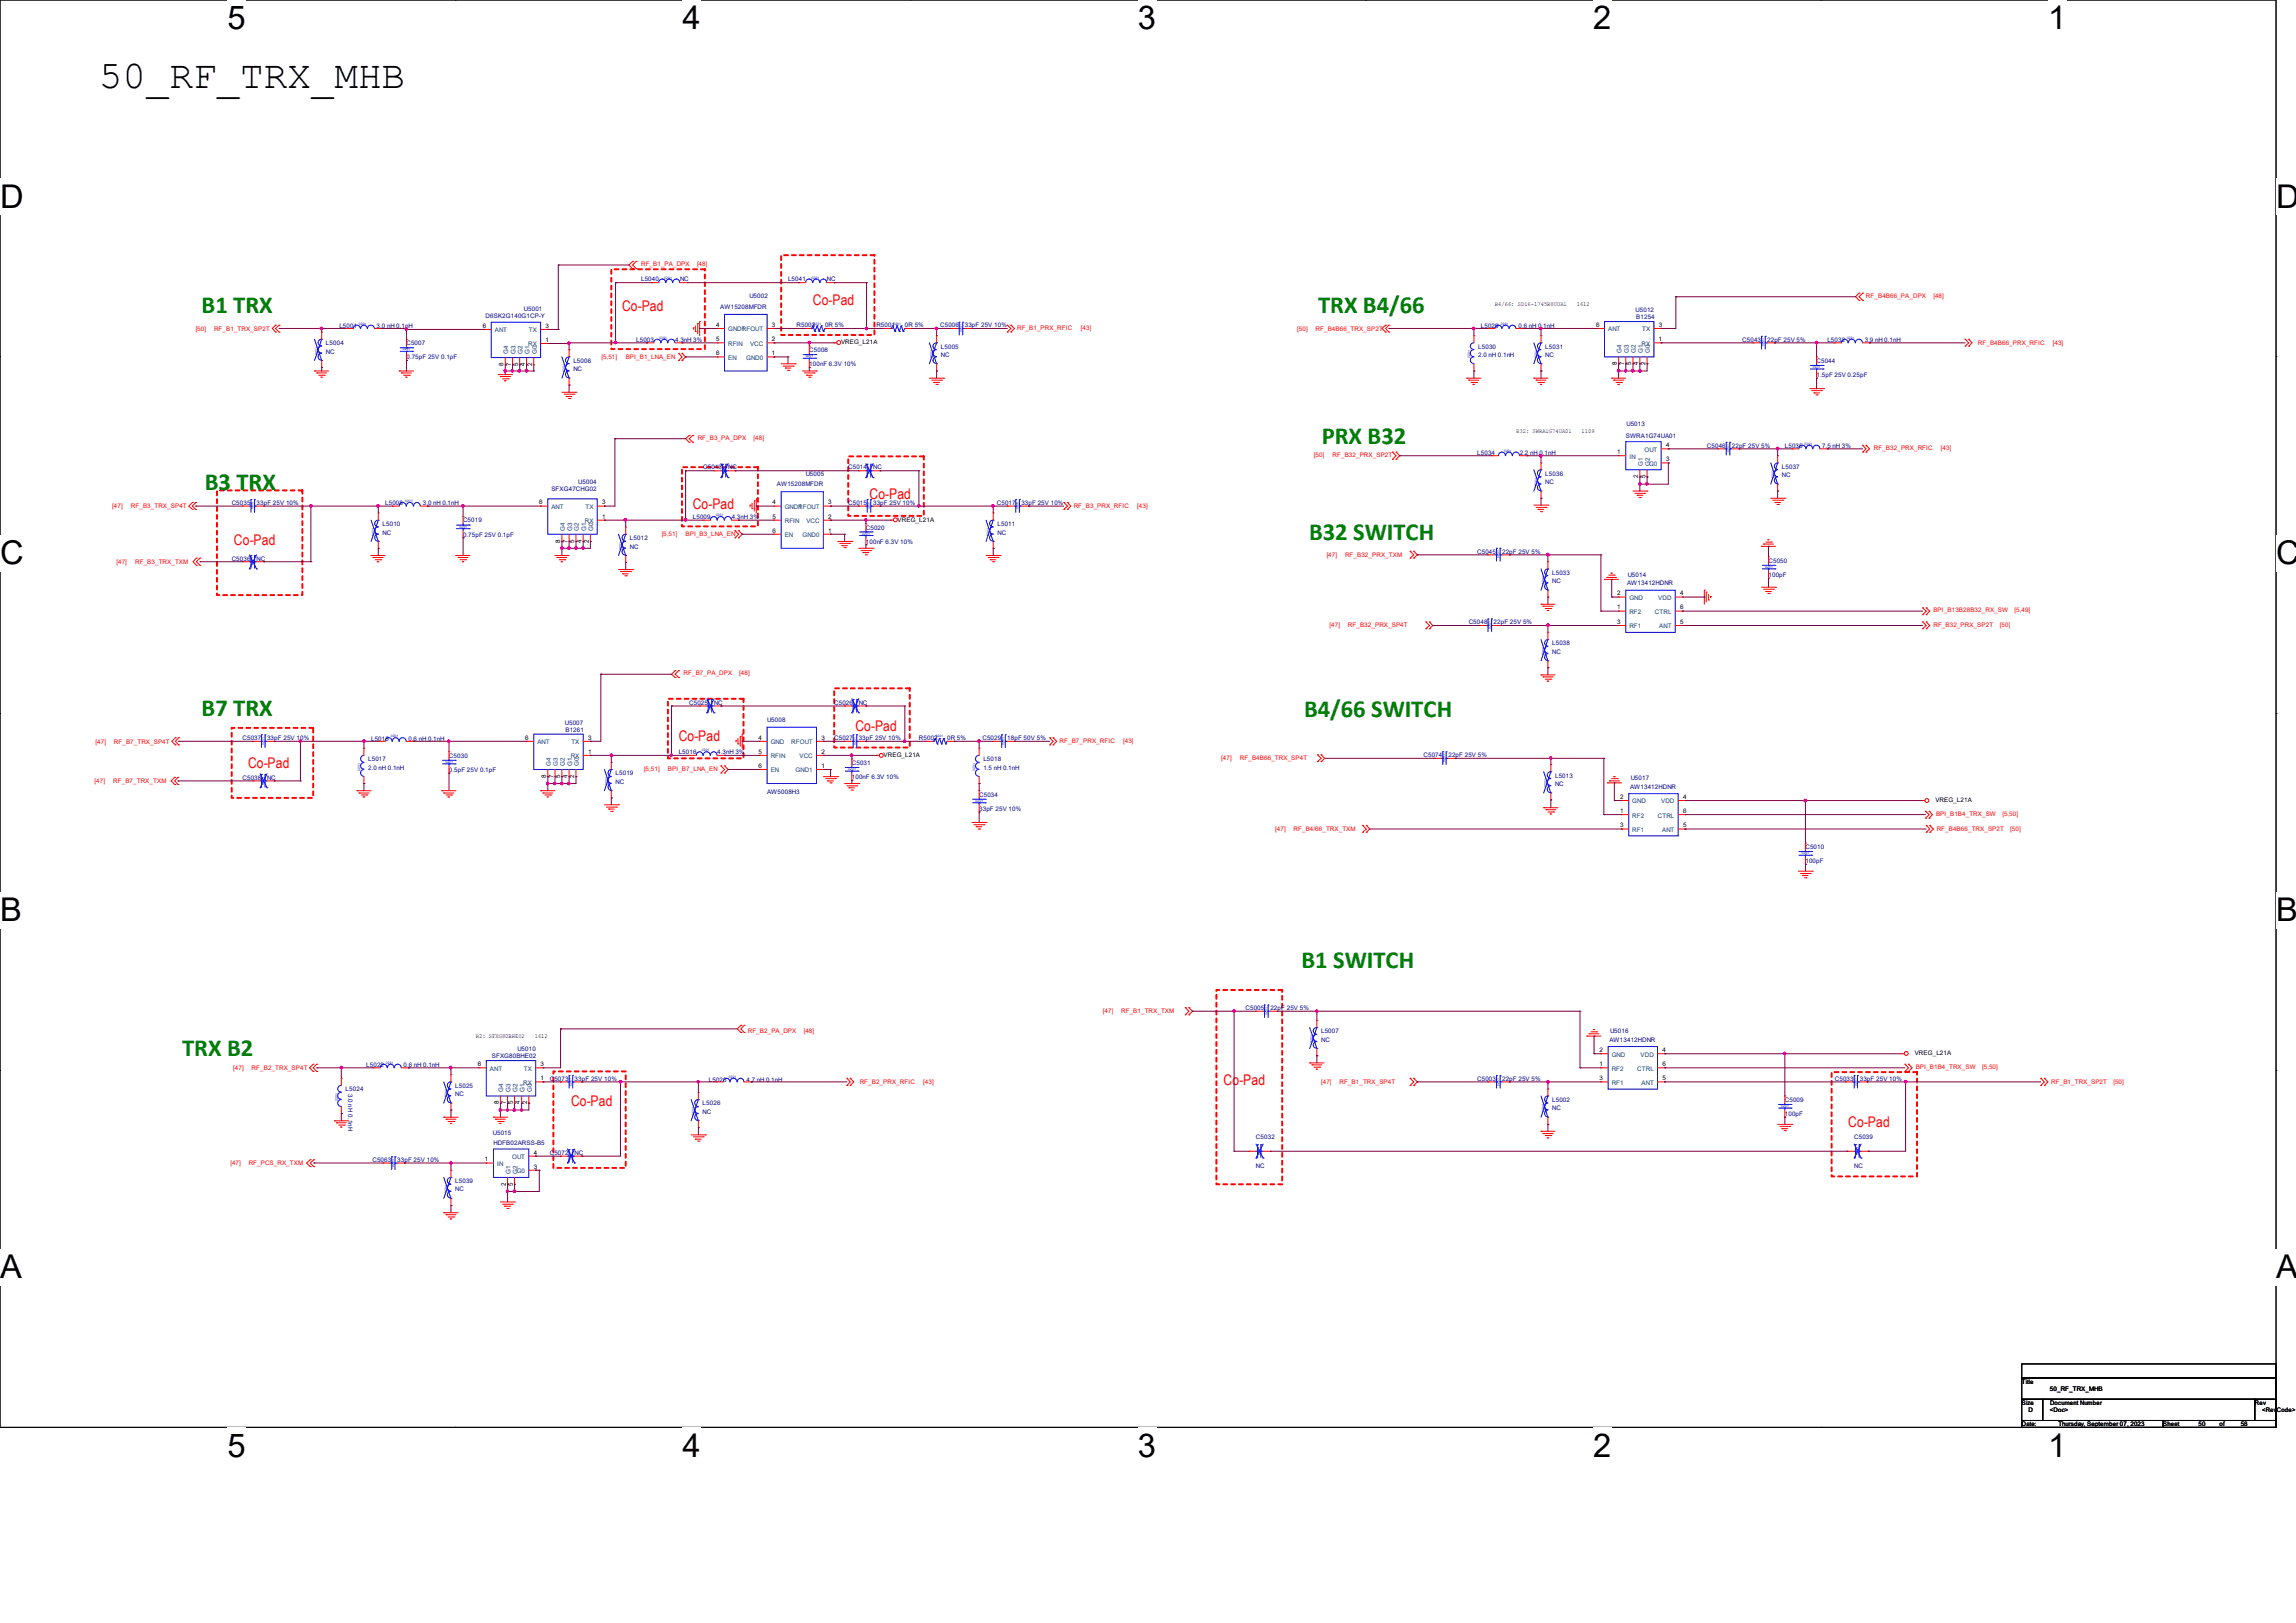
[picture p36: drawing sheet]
<svg xmlns="http://www.w3.org/2000/svg" width="297mm" height="210mm" viewBox="0 0 297 210" stroke-linecap="round" stroke-linejoin="round" font-family="sans-serif">
<defs><g id="words">
<text font-size="5.1" x="12.8" y="11.4">50_RF_TRX_MHB</text>
<g font-size="4.2">
<text x="29.4" y="3.8">5</text>
<text x="88.3" y="3.8">4</text>
<text x="147.2" y="3.8">3</text>
<text x="206.1" y="3.8">2</text>
<text x="265" y="3.8">1</text>
<text x="0" y="26.9">D</text>
<text x="294.4" y="26.9">D</text>
<text x="0" y="73">C</text>
<text x="294.4" y="73">C</text>
<text x="0" y="119.2">B</text>
<text x="294.4" y="119.2">B</text>
<text x="0" y="165.4">A</text>
<text x="294.4" y="165.4">A</text>
<text x="29.4" y="188.5">5</text>
<text x="88.3" y="188.5">4</text>
<text x="147.2" y="188.5">3</text>
<text x="206.1" y="188.5">2</text>
<text x="265" y="188.5">1</text>
</g>
<g font-size="3.2" fill="#008000">
<text x="26.1" y="40.5">B1 TRX</text>
<text x="170.5" y="40.5">TRX B4/66</text>
<text x="171" y="57.4">PRX B32</text>
<text x="26.5" y="63.4">B3 TRX</text>
<text x="169.3" y="69.9">B32 SWITCH</text>
<text x="26.1" y="92.7">B7 TRX</text>
<text x="168.7" y="92.8">B4/66 SWITCH</text>
<text x="168.4" y="125.3">B1 SWITCH</text>
<text x="23.6" y="136.6">TRX B2</text>
</g>
<g font-size="1.9" fill="#f00">
<text x="80.5" y="40.3">Co-Pad</text>
<text x="105.2" y="39.4">Co-Pad</text>
<text x="89.6" y="65.9">Co-Pad</text>
<text x="112.5" y="64.6">Co-Pad</text>
<text x="30.3" y="70.6">Co-Pad</text>
<text x="87.8" y="95.9">Co-Pad</text>
<text x="110.7" y="94.5">Co-Pad</text>
<text x="32.1" y="99.4">Co-Pad</text>
<text x="73.9" y="143.2">Co-Pad</text>
<text x="158.3" y="140.5">Co-Pad</text>
<text x="239.1" y="145.8">Co-Pad</text>
</g>
<g font-size=".8" fill="#f00">
<text x="82.9" y="34.4">RF_B1_PA_DPX</text>
<text x="90.2" y="34.4">[48]</text>
<text x="241.4" y="38.5">RF_B4B66_PA_DPX</text>
<text x="250.1" y="38.5">[48]</text>
<text x="25.3" y="42.8">[50]</text>
<text x="27.7" y="42.8">RF_B1_TRX_SP2T</text>
<text x="77.8" y="46.4">[5,51]</text>
<text x="80.9" y="46.4">BPI_B1_LNA_EN</text>
<text x="131.6" y="42.7">RF_B1_PRX_RFIC</text>
<text x="139.8" y="42.7">[43]</text>
<text x="167.8" y="42.8">[50]</text>
<text x="170.2" y="42.8">RF_B4B66_TRX_SP2T</text>
<text x="255.9" y="44.7">RF_B4B66_PRX_RFIC</text>
<text x="265.6" y="44.7">[43]</text>
<text x="90.3" y="56.9">RF_B3_PA_DPX</text>
<text x="97.5" y="56.9">[48]</text>
<text x="170" y="59.2">[50]</text>
<text x="172.4" y="59.2">RF_B32_PRX_SP2T</text>
<text x="242.4" y="58.3">RF_B32_PRX_RFIC</text>
<text x="251.1" y="58.3">[43]</text>
<text x="14.5" y="65.8">[47]</text>
<text x="16.9" y="65.8">RF_B3_TRX_SP4T</text>
<text x="138.9" y="65.7">RF_B3_PRX_RFIC</text>
<text x="147.1" y="65.7">[43]</text>
<text x="85.6" y="69.3">[5,51]</text>
<text x="88.7" y="69.3">BPI_B3_LNA_EN</text>
<text x="15.1" y="73">[47]</text>
<text x="17.5" y="73">RF_B3_TRX_TXM</text>
<text x="171.6" y="72.1">[47]</text>
<text x="174" y="72.1">RF_B32_PRX_TXM</text>
<text x="172" y="81.2">[47]</text>
<text x="174.4" y="81.2">RF_B32_PRX_SP4T</text>
<text x="250.1" y="79.2">BPI_B13B28B32_RX_SW</text>
<text x="250.1" y="81.2">RF_B32_PRX_SP2T</text>
<text x="258.7" y="81.2">[50]</text>
<text x="260.6" y="79.2">[5,49]</text>
<text x="88.4" y="87.4">RF_B7_PA_DPX</text>
<text x="95.6" y="87.4">[48]</text>
<text x="12.2" y="101.3">[47]</text>
<text x="12.4" y="96.2">[47]</text>
<text x="14.6" y="101.3">RF_B7_TRX_TXM</text>
<text x="14.7" y="96.2">RF_B7_TRX_SP4T</text>
<text x="83.3" y="99.8">[5,51]</text>
<text x="86.4" y="99.8">BPI_B7_LNA_EN</text>
<text x="137.1" y="96.1">RF_B7_PRX_RFIC</text>
<text x="145.3" y="96.1">[43]</text>
<text x="158" y="98.3">[47]</text>
<text x="160.4" y="98.3">RF_B4B66_TRX_SP4T</text>
<text x="165" y="107.5">[47]</text>
<text x="167.3" y="107.5">RF_B4/66_TRX_TXM</text>
<text x="250.4" y="105.5">BPI_B1B4_TRX_SW</text>
<text x="250.5" y="107.5">RF_B4B66_TRX_SP2T</text>
<text x="259" y="105.5">[5,50]</text>
<text x="260.1" y="107.5">[50]</text>
<text x="142.7" y="131.1">[47]</text>
<text x="145" y="131.1">RF_B1_TRX_TXM</text>
<text x="96.7" y="133.7">RF_B2_PA_DPX</text>
<text x="104" y="133.7">[48]</text>
<text x="30.2" y="138.5">[47]</text>
<text x="32.6" y="138.5">RF_B2_TRX_SP4T</text>
<text x="111.2" y="140.3">RF_B2_PRX_RFIC</text>
<text x="119.4" y="140.3">[43]</text>
<text x="170.9" y="140.2">[47]</text>
<text x="173.3" y="140.2">RF_B1_TRX_SP4T</text>
<text x="247.8" y="138.3">BPI_B1B4_TRX_SW</text>
<text x="256.4" y="138.3">[5,50]</text>
<text x="265.3" y="140.2">RF_B1_TRX_SP2T</text>
<text x="273.4" y="140.2">[50]</text>
<text x="29.8" y="150.7">[47]</text>
<text x="32.2" y="150.7">RF_PCS_RX_TXM</text>
</g>
<g font-size=".8" fill="#000080">
<text x="62.8" y="41.2">D6SK2G140G1CP-Y</text>
<text x="67.8" y="40.3">U5001</text>
<text x="82.9" y="36.4">L5040</text>
<text x="88" y="36.4">NC</text>
<text x="93.2" y="40">AW15208MFDR</text>
<text x="96.9" y="38.6">U5002</text>
<text x="101.9" y="36.4">L5041</text>
<text x="107" y="36.4">NC</text>
<text x="211.6" y="40.3">U5012</text>
<text x="211.7" y="41.3">B1254</text>
<text x="42.2" y="44.7">L5004</text>
<text x="42.2" y="45.8">NC</text>
<text x="43.9" y="42.5">L5001</text>
<text x="48.7" y="42.5">3.0 nH 0.1nH</text>
<text x="52.6" y="44.7">C5007</text>
<text x="52.6" y="46.5">0.75pF 25V 0.1pF</text>
<text x="74.2" y="46.9">L5006</text>
<text x="82.3" y="44.2">L5003</text>
<text x="87.3" y="44.2">4.3nH 3%</text>
<text x="103" y="42.4">R5003</text>
<text x="104.7" y="45.6">C5008</text>
<text x="104.7" y="47.4">100nF 6.3V 10%</text>
<text x="106.7" y="42.4">0R 5%</text>
<text x="113.4" y="42.4">R5001</text>
<text x="117.1" y="42.4">0R 5%</text>
<text x="121.6" y="42.4">C5006</text>
<text x="121.7" y="45.1">L5005</text>
<text x="121.7" y="46.2">NC</text>
<text x="124.8" y="42.4">33pF 25V 10%</text>
<text x="191.2" y="45.1">L5030</text>
<text x="191.2" y="46.2">2.0 nH 0.1nH</text>
<text x="191.6" y="42.5">L5029</text>
<text x="196.4" y="42.5">0.6 nH 0.1nH</text>
<text x="199.9" y="45.1">L5031</text>
<text x="199.9" y="46.2">NC</text>
<text x="225.4" y="44.2">C5043</text>
<text x="228.6" y="44.2">22pF 25V 5%</text>
<text x="235" y="46.9">C5044</text>
<text x="236.4" y="44.3">L5032</text>
<text x="241.2" y="44.3">3.9 nH 0.1nH</text>
<text x="74.2" y="48">NC</text>
<text x="235" y="48.8">1.5pF 25V 0.25pF</text>
<text x="191.1" y="58.8">L5034</text>
<text x="196.6" y="58.8">2.2 nH 0.1nH</text>
<text x="210.3" y="56.6">SWRA1G74UA01</text>
<text x="210.4" y="55.2">U5013</text>
<text x="220.8" y="57.9">C5046</text>
<text x="224" y="57.9">22pF 25V 5%</text>
<text x="230.9" y="58">L5035</text>
<text x="235.7" y="58">7.5 nH 3%</text>
<text x="30" y="65.3">C5035</text>
<text x="33.2" y="65.3">33pF 25V 10%</text>
<text x="49.8" y="65.4">L5008</text>
<text x="54.7" y="65.4">3.0 nH 0.1nH</text>
<text x="71.3" y="63.5">SFXG47CHG02</text>
<text x="74.8" y="62.6">U5004</text>
<text x="91" y="60.7">C5013</text>
<text x="94.2" y="60.7">NC</text>
<text x="100.5" y="62.9">AW15208MFDR</text>
<text x="104.2" y="61.6">U5005</text>
<text x="109.7" y="65.3">C5015</text>
<text x="109.7" y="60.7">C5014</text>
<text x="112.9" y="65.3">33pF 25V 10%</text>
<text x="112.9" y="60.7">NC</text>
<text x="128.9" y="65.3">C5017</text>
<text x="132.1" y="65.3">33pF 25V 10%</text>
<text x="199.9" y="61.6">L5036</text>
<text x="199.9" y="62.7">NC</text>
<text x="230.5" y="60.7">L5037</text>
<text x="230.5" y="61.8">NC</text>
<text x="49.5" y="68.1">L5010</text>
<text x="49.5" y="69.2">NC</text>
<text x="59.9" y="67.6">C5019</text>
<text x="59.9" y="69.4">0.75pF 25V 0.1pF</text>
<text x="81.5" y="69.9">L5012</text>
<text x="81.5" y="71">NC</text>
<text x="89.6" y="67.1">L5009</text>
<text x="94.7" y="67.1">4.3nH 3%</text>
<text x="112" y="68.5">C5020</text>
<text x="112" y="70.4">100nF 6.3V 10%</text>
<text x="129" y="68.1">L5011</text>
<text x="129" y="69.2">NC</text>
<text x="191.1" y="71.6">C5045</text>
<text x="194.3" y="71.6">22pF 25V 5%</text>
<text x="30" y="72.6">C5036</text>
<text x="33.2" y="72.6">NC</text>
<text x="200.8" y="74.4">L5033</text>
<text x="200.8" y="75.5">NC</text>
<text x="210.5" y="75.7">AW13412HDNR</text>
<text x="210.6" y="74.6">U5014</text>
<text x="228.8" y="72.8">C5050</text>
<text x="228.8" y="74.6">100pF</text>
<text x="190" y="80.8">C5048</text>
<text x="193.2" y="80.8">22pF 25V 5%</text>
<text x="200.8" y="83.5">L5038</text>
<text x="200.8" y="84.6">NC</text>
<text x="31.4" y="95.8">C5037</text>
<text x="34.5" y="95.8">33pF 25V 10%</text>
<text x="48" y="95.8">L5015</text>
<text x="52.8" y="95.8">0.6 nH 0.1nH</text>
<text x="73.1" y="93.8">U5007</text>
<text x="73.2" y="94.7">B1261</text>
<text x="89.2" y="91.2">C5025</text>
<text x="92.4" y="91.2">NC</text>
<text x="99.2" y="93.5">U5008</text>
<text x="107.9" y="91.2">C5026</text>
<text x="107.9" y="95.8">C5027</text>
<text x="111.1" y="91.2">NC</text>
<text x="111.1" y="95.8">33pF 25V 10%</text>
<text x="118.9" y="95.8">R5002</text>
<text x="122.5" y="95.8">0R 5%</text>
<text x="127.1" y="95.8">C5029</text>
<text x="130.3" y="95.8">18pF 50V 5%</text>
<text x="31.4" y="100.9">C5038</text>
<text x="34.5" y="100.9">NC</text>
<text x="47.6" y="98.5">L5017</text>
<text x="47.6" y="99.6">2.0 nH 0.1nH</text>
<text x="58.1" y="98">C5030</text>
<text x="58.1" y="99.9">0.5pF 25V 0.1pF</text>
<text x="79.6" y="100.3">L5019</text>
<text x="79.6" y="101.4">NC</text>
<text x="87.8" y="97.6">L5016</text>
<text x="92.8" y="97.6">4.3nH 3%</text>
<text x="110.2" y="99">C5031</text>
<text x="110.2" y="100.8">100nF 6.3V 10%</text>
<text x="127.2" y="98.5">L5018</text>
<text x="127.2" y="99.6">1.5 nH 0.1nH</text>
<text x="184.1" y="98">C5074</text>
<text x="187.4" y="98">22pF 25V 5%</text>
<text x="201.2" y="100.6">L5013</text>
<text x="201.2" y="101.7">NC</text>
<text x="210.9" y="101">U5017</text>
<text x="99.2" y="102.7">AW5008H3</text>
<text x="126.7" y="103.1">C5034</text>
<text x="126.7" y="104.9">33pF 25V 10%</text>
<text x="210.9" y="102.1">AW13412HDNR</text>
<text x="233.6" y="109.9">C5010</text>
<text x="233.6" y="111.7">100pF</text>
<text x="161.1" y="130.7">C5005</text>
<text x="164.3" y="130.7">22pF 25V 5%</text>
<text x="63.6" y="136.9">SFXG80BHE02</text>
<text x="66.9" y="136">U5010</text>
<text x="170.9" y="133.7">L5007</text>
<text x="170.9" y="134.8">NC</text>
<text x="208.2" y="134.8">AW13412HDNR</text>
<text x="208.3" y="133.7">U5016</text>
<text x="44.7" y="141.2">L5024</text>
<text x="45" y="141.6" transform="rotate(90 45 141.6)">3.0 nH 0.1nH</text>
<text x="47.4" y="138.1">L5022</text>
<text x="52.2" y="138.1">0.6 nH 0.1nH</text>
<text x="58.9" y="140.8">L5025</text>
<text x="58.9" y="141.9">NC</text>
<text x="71.1" y="139.8">C5073</text>
<text x="74.3" y="139.8">33pF 25V 10%</text>
<text x="90.9" y="143">L5026</text>
<text x="91.7" y="140">L5023</text>
<text x="96.6" y="140">4.7 nH 0.1nH</text>
<text x="191.1" y="139.8">C5003</text>
<text x="194.3" y="139.8">22pF 25V 5%</text>
<text x="200.8" y="142.6">L5002</text>
<text x="200.8" y="143.7">NC</text>
<text x="230.9" y="142.6">C5009</text>
<text x="237.4" y="139.8">C5033</text>
<text x="240.6" y="139.8">33pF 25V 10%</text>
<text x="63.8" y="146.9">U5015</text>
<text x="63.8" y="148.2">HDFB02ARSS-B5</text>
<text x="71.1" y="149.4">C5072</text>
<text x="74.3" y="149.4">NC</text>
<text x="90.9" y="144.1">NC</text>
<text x="162.5" y="147.4">C5032</text>
<text x="230.9" y="144.4">100pF</text>
<text x="239.9" y="147.4">C5039</text>
<text x="48.2" y="150.4">C5063</text>
<text x="51.4" y="150.4">33pF 25V 10%</text>
<text x="58.9" y="153.1">L5039</text>
<text x="58.9" y="154.2">NC</text>
<text x="162.5" y="151.2">NC</text>
<text x="239.9" y="151.2">NC</text>
</g>
<g font-size=".8">
<text x="193.4" y="39.5">B4/66: SD16-1745R8UUA1</text>
<text x="204" y="39.5">1612</text>
<text x="62.4" y="42.4">6</text>
<text x="65.1" y="47.4" transform="rotate(-90 65.1 47.4)">8</text>
<text x="66.1" y="47.4" transform="rotate(-90 66.1 47.4)">7</text>
<text x="67" y="47.4" transform="rotate(-90 67 47.4)">5</text>
<text x="67.9" y="47.4" transform="rotate(-90 67.9 47.4)">4</text>
<text x="68.8" y="47.4" transform="rotate(-90 68.8 47.4)">2</text>
<text x="70.6" y="44.2">1</text>
<text x="70.6" y="42.4">3</text>
<text x="92.6" y="42.3">4</text>
<text x="92.6" y="44.2">5</text>
<text x="92.6" y="46">6</text>
<text x="99.9" y="46">1</text>
<text x="99.9" y="44.2">2</text>
<text x="99.9" y="42.3">3</text>
<text x="108.8" y="44.6">VREG_L21A</text>
<text x="206.5" y="42.3">6</text>
<text x="209.2" y="47.3" transform="rotate(-90 209.2 47.3)">8</text>
<text x="210.1" y="47.3" transform="rotate(-90 210.1 47.3)">7</text>
<text x="211" y="47.3" transform="rotate(-90 211 47.3)">5</text>
<text x="211.9" y="47.3" transform="rotate(-90 211.9 47.3)">4</text>
<text x="212.8" y="47.3" transform="rotate(-90 212.8 47.3)">2</text>
<text x="214.6" y="44.2">1</text>
<text x="214.6" y="42.3">3</text>
<text x="196.1" y="56">B32: SWRA1G74UA01</text>
<text x="204.6" y="56">1109</text>
<text x="209.2" y="58.8">1</text>
<text x="215.5" y="59.7">3</text>
<text x="215.5" y="57.9">4</text>
<text x="69.8" y="65.3">6</text>
<text x="77.9" y="65.3">3</text>
<text x="99.9" y="65.3">4</text>
<text x="107.1" y="65.3">3</text>
<text x="211.9" y="61.9" transform="rotate(-90 211.9 61.9)">2</text>
<text x="212.8" y="61.9" transform="rotate(-90 212.8 61.9)">5</text>
<text x="72.5" y="70.2" transform="rotate(-90 72.5 70.2)">8</text>
<text x="73.4" y="70.2" transform="rotate(-90 73.4 70.2)">7</text>
<text x="74.3" y="70.2" transform="rotate(-90 74.3 70.2)">5</text>
<text x="75.2" y="70.2" transform="rotate(-90 75.2 70.2)">4</text>
<text x="76.2" y="70.2" transform="rotate(-90 76.2 70.2)">2</text>
<text x="77.9" y="67.1">1</text>
<text x="99.9" y="67.1">5</text>
<text x="99.9" y="68.9">6</text>
<text x="107.1" y="68.9">1</text>
<text x="107.1" y="67.1">2</text>
<text x="116.1" y="67.5">VREG_L21A</text>
<text x="209.2" y="77">2</text>
<text x="217.3" y="77">4</text>
<text x="209.2" y="80.7">3</text>
<text x="209.2" y="78.9">1</text>
<text x="217.3" y="80.7">5</text>
<text x="217.3" y="78.9">6</text>
<text x="67.9" y="95.7">6</text>
<text x="76.1" y="95.7">3</text>
<text x="98.1" y="95.7">4</text>
<text x="106.3" y="95.7">3</text>
<text x="70.7" y="100.7" transform="rotate(-90 70.7 100.7)">8</text>
<text x="71.6" y="100.7" transform="rotate(-90 71.6 100.7)">7</text>
<text x="72.5" y="100.7" transform="rotate(-90 72.5 100.7)">5</text>
<text x="73.4" y="100.7" transform="rotate(-90 73.4 100.7)">4</text>
<text x="74.3" y="100.7" transform="rotate(-90 74.3 100.7)">2</text>
<text x="76.1" y="97.5">1</text>
<text x="98.1" y="97.5">5</text>
<text x="98.1" y="99.4">6</text>
<text x="106.3" y="99.4">1</text>
<text x="106.3" y="97.5">2</text>
<text x="114.3" y="98">VREG_L21A</text>
<text x="209.6" y="103.4">2</text>
<text x="209.6" y="107.1">3</text>
<text x="209.6" y="105.2">1</text>
<text x="217.7" y="107.1">5</text>
<text x="217.7" y="105.2">6</text>
<text x="217.7" y="103.4">4</text>
<text x="250.4" y="103.8">VREG_L21A</text>
<text x="61.6" y="134.3">B2: SFXG80BHE02</text>
<text x="61.8" y="138">6</text>
<text x="69.2" y="134.3">1612</text>
<text x="69.9" y="138">3</text>
<text x="206.9" y="136.1">2</text>
<text x="206.9" y="138">1</text>
<text x="215.1" y="138">6</text>
<text x="215.1" y="136.1">4</text>
<text x="247.7" y="136.6">VREG_L21A</text>
<text x="64.5" y="142.9" transform="rotate(-90 64.5 142.9)">8</text>
<text x="65.4" y="142.9" transform="rotate(-90 65.4 142.9)">7</text>
<text x="66.3" y="142.9" transform="rotate(-90 66.3 142.9)">5</text>
<text x="67.3" y="142.9" transform="rotate(-90 67.3 142.9)">4</text>
<text x="68.2" y="142.9" transform="rotate(-90 68.2 142.9)">2</text>
<text x="69.9" y="139.8">1</text>
<text x="206.9" y="139.8">3</text>
<text x="215.1" y="139.8">5</text>
<text x="69" y="149.4">4</text>
<text x="62.7" y="150.3">1</text>
<text x="65.4" y="153.5" transform="rotate(-90 65.4 153.5)">2</text>
<text x="66.3" y="153.5" transform="rotate(-90 66.3 153.5)">5</text>
<text x="69" y="151.2">3</text>
<text x="261.5" y="179.1">Title</text>
<text x="261.5" y="181.8">Size</text>
<text x="261.5" y="184.6">Date:</text>
<text x="262.4" y="182.7">D</text>
<text x="265.2" y="182.7">&lt;Doc&gt;</text>
<text x="265.2" y="180">50_RF_TRX_MHB</text>
<text x="265.2" y="181.8">Document Number</text>
<text x="266.3" y="184.6">Thursday, September 07, 2023</text>
<text x="279.8" y="184.6">Sheet</text>
<text x="284.4" y="184.6">50</text>
<text x="287.1" y="184.6">of</text>
<text x="289.9" y="184.6">58</text>
<text x="291.7" y="181.8">Rev</text>
<text x="292.6" y="182.7">&lt;RevCode&gt;</text>
</g>
<g font-size=".8" fill="#004080">
<text x="64" y="43">ANT</text>
<text x="65.7" y="45.8" transform="rotate(-90 65.7 45.8)">G4</text>
<text x="66.7" y="45.8" transform="rotate(-90 66.7 45.8)">G3</text>
<text x="67.6" y="45.8" transform="rotate(-90 67.6 45.8)">G2</text>
<text x="68.3" y="44.8">RX</text>
<text x="68.4" y="43">TX</text>
<text x="68.5" y="45.8" transform="rotate(-90 68.5 45.8)">G1</text>
<text x="69.4" y="45.8" transform="rotate(-90 69.4 45.8)">G0</text>
<text x="94.2" y="42.9">GND1</text>
<text x="94.2" y="44.7">RFIN</text>
<text x="94.2" y="46.6">EN</text>
<text x="96" y="42.9">RFOUT</text>
<text x="96.5" y="46.6">GND0</text>
<text x="97" y="44.7">VCC</text>
<text x="208" y="42.9">ANT</text>
<text x="209.8" y="45.7" transform="rotate(-90 209.8 45.7)">G4</text>
<text x="210.7" y="45.7" transform="rotate(-90 210.7 45.7)">G3</text>
<text x="211.6" y="45.7" transform="rotate(-90 211.6 45.7)">G2</text>
<text x="212.3" y="44.7">RX</text>
<text x="212.4" y="42.9">TX</text>
<text x="212.5" y="45.7" transform="rotate(-90 212.5 45.7)">G1</text>
<text x="213.4" y="45.7" transform="rotate(-90 213.4 45.7)">G0</text>
<text x="210.8" y="59.4">IN</text>
<text x="212.7" y="58.5">OUT</text>
<text x="71.3" y="65.9">ANT</text>
<text x="75.7" y="65.9">TX</text>
<text x="101.5" y="65.9">GND1</text>
<text x="103.3" y="65.9">RFOUT</text>
<text x="212.5" y="60.3" transform="rotate(-90 212.5 60.3)">G1</text>
<text x="213.3" y="60.3">G0</text>
<text x="213.4" y="60.3" transform="rotate(-90 213.4 60.3)">G2</text>
<text x="73.1" y="68.7" transform="rotate(-90 73.1 68.7)">G4</text>
<text x="74" y="68.7" transform="rotate(-90 74 68.7)">G3</text>
<text x="74.9" y="68.7" transform="rotate(-90 74.9 68.7)">G2</text>
<text x="75.6" y="67.7">RX</text>
<text x="75.8" y="68.7" transform="rotate(-90 75.8 68.7)">G1</text>
<text x="76.7" y="68.7" transform="rotate(-90 76.7 68.7)">G0</text>
<text x="101.5" y="67.7">RFIN</text>
<text x="101.5" y="69.5">EN</text>
<text x="103.8" y="69.5">GND0</text>
<text x="104.3" y="67.7">VCC</text>
<text x="210.8" y="77.6">GND</text>
<text x="214.5" y="77.6">VDD</text>
<text x="210.8" y="81.3">RF1</text>
<text x="210.8" y="79.5">RF2</text>
<text x="214.1" y="79.5">CTRL</text>
<text x="214.6" y="81.3">ANT</text>
<text x="69.5" y="96.3">ANT</text>
<text x="71.2" y="99.1" transform="rotate(-90 71.2 99.1)">G4</text>
<text x="72.2" y="99.1" transform="rotate(-90 72.2 99.1)">G3</text>
<text x="73.1" y="99.1" transform="rotate(-90 73.1 99.1)">G2</text>
<text x="73.8" y="98.1">RX</text>
<text x="73.9" y="96.3">TX</text>
<text x="74" y="99.1" transform="rotate(-90 74 99.1)">G1</text>
<text x="74.9" y="99.1" transform="rotate(-90 74.9 99.1)">G0</text>
<text x="99.7" y="98.1">RFIN</text>
<text x="99.7" y="99.9">EN</text>
<text x="99.7" y="96.3">GND</text>
<text x="102.4" y="96.3">RFOUT</text>
<text x="102.9" y="99.9">GND1</text>
<text x="103.4" y="98.1">VCC</text>
<text x="211.2" y="104">GND</text>
<text x="211.2" y="107.7">RF1</text>
<text x="211.2" y="105.8">RF2</text>
<text x="214.5" y="105.8">CTRL</text>
<text x="214.9" y="104">VDD</text>
<text x="215" y="107.7">ANT</text>
<text x="208.5" y="136.7">GND</text>
<text x="212.2" y="136.7">VDD</text>
<text x="63.4" y="138.6">ANT</text>
<text x="65.1" y="141.4" transform="rotate(-90 65.1 141.4)">G4</text>
<text x="66" y="141.4" transform="rotate(-90 66 141.4)">G3</text>
<text x="66.9" y="141.4" transform="rotate(-90 66.9 141.4)">G2</text>
<text x="67.7" y="140.4">RX</text>
<text x="67.8" y="138.6">TX</text>
<text x="67.9" y="141.4" transform="rotate(-90 67.9 141.4)">G1</text>
<text x="68.8" y="141.4" transform="rotate(-90 68.8 141.4)">G0</text>
<text x="208.5" y="140.4">RF1</text>
<text x="208.5" y="138.6">RF2</text>
<text x="211.8" y="138.6">CTRL</text>
<text x="212.3" y="140.4">ANT</text>
<text x="66.3" y="150">OUT</text>
<text x="64.3" y="150.9">IN</text>
<text x="66" y="151.9" transform="rotate(-90 66 151.9)">G1</text>
<text x="66.8" y="151.8">G0</text>
<text x="66.9" y="151.9" transform="rotate(-90 66.9 151.9)">G2</text>
</g>
<g font-size=".4" fill="#00f">
<text x="85.9" y="36.1">0201</text>
<text x="105" y="36.1">0201</text>
<text x="41.1" y="45.9" transform="rotate(-90 41.1 45.9)">0201</text>
<text x="46.4" y="42">0201</text>
<text x="52.1" y="45.3">0201</text>
<text x="85.3" y="43.9">0201</text>
<text x="104.2" y="46.2">0201</text>
<text x="105.2" y="42">0201</text>
<text x="115.6" y="42">0201</text>
<text x="120.7" y="46.4" transform="rotate(-90 120.7 46.4)">0201</text>
<text x="124.4" y="43" transform="rotate(-90 124.4 43)">0201</text>
<text x="190.2" y="46.4" transform="rotate(-90 190.2 46.4)">0201</text>
<text x="194.1" y="42">0201</text>
<text x="198.8" y="46.4" transform="rotate(-90 198.8 46.4)">0201</text>
<text x="228.2" y="44.8" transform="rotate(-90 228.2 44.8)">0201</text>
<text x="234.5" y="47.6">0201</text>
<text x="238.9" y="43.9">0201</text>
<text x="73.1" y="48.2" transform="rotate(-90 73.1 48.2)">0201</text>
<text x="194.6" y="58.5">0201</text>
<text x="223.7" y="58.5" transform="rotate(-90 223.7 58.5)">0201</text>
<text x="233.4" y="57.6">0201</text>
<text x="32.8" y="65.9" transform="rotate(-90 32.8 65.9)">0201</text>
<text x="52.4" y="65">0201</text>
<text x="93.8" y="61.3" transform="rotate(-90 93.8 61.3)">0201</text>
<text x="112.5" y="65.9" transform="rotate(-90 112.5 65.9)">0201</text>
<text x="112.5" y="61.3" transform="rotate(-90 112.5 61.3)">0201</text>
<text x="131.7" y="65.9" transform="rotate(-90 131.7 65.9)">0201</text>
<text x="198.8" y="62.8" transform="rotate(-90 198.8 62.8)">0201</text>
<text x="229.5" y="61.9" transform="rotate(-90 229.5 61.9)">0201</text>
<text x="48.4" y="69.3" transform="rotate(-90 48.4 69.3)">0201</text>
<text x="59.4" y="68.3">0201</text>
<text x="80.4" y="71.1" transform="rotate(-90 80.4 71.1)">0201</text>
<text x="92.6" y="66.8">0201</text>
<text x="111.5" y="69.2">0201</text>
<text x="128" y="69.3" transform="rotate(-90 128 69.3)">0201</text>
<text x="32.8" y="73.2" transform="rotate(-90 32.8 73.2)">0201</text>
<text x="193.9" y="72.2" transform="rotate(-90 193.9 72.2)">0201</text>
<text x="199.8" y="75.6" transform="rotate(-90 199.8 75.6)">0201</text>
<text x="228.3" y="73.5">0201</text>
<text x="192.8" y="81.4" transform="rotate(-90 192.8 81.4)">0201</text>
<text x="199.8" y="84.8" transform="rotate(-90 199.8 84.8)">0201</text>
<text x="50.5" y="95.4">0201</text>
<text x="92" y="91.8" transform="rotate(-90 92 91.8)">0201</text>
<text x="110.7" y="91.8" transform="rotate(-90 110.7 91.8)">0201</text>
<text x="121.1" y="95.4">0201</text>
<text x="34.2" y="101.5" transform="rotate(-90 34.2 101.5)">0201</text>
<text x="34.2" y="96.4" transform="rotate(-90 34.2 96.4)">0201</text>
<text x="46.6" y="99.8" transform="rotate(-90 46.6 99.8)">0201</text>
<text x="57.6" y="98.7">0201</text>
<text x="78.6" y="101.6" transform="rotate(-90 78.6 101.6)">0201</text>
<text x="90.8" y="97.2">0201</text>
<text x="109.7" y="99.7">0201</text>
<text x="110.7" y="96.4" transform="rotate(-90 110.7 96.4)">0201</text>
<text x="126.2" y="99.8" transform="rotate(-90 126.2 99.8)">0201</text>
<text x="129.9" y="96.4" transform="rotate(-90 129.9 96.4)">0201</text>
<text x="187" y="98.6" transform="rotate(-90 187 98.6)">0201</text>
<text x="200.1" y="101.9" transform="rotate(-90 200.1 101.9)">0201</text>
<text x="126.2" y="103.8">0201</text>
<text x="233.1" y="110.5">0201</text>
<text x="163.9" y="131.3" transform="rotate(-90 163.9 131.3)">0201</text>
<text x="49.9" y="137.7">0201</text>
<text x="169.8" y="135" transform="rotate(-90 169.8 135)">0201</text>
<text x="43.7" y="142.5" transform="rotate(-90 43.7 142.5)">0201</text>
<text x="57.8" y="142" transform="rotate(-90 57.8 142)">0201</text>
<text x="74" y="140.5" transform="rotate(-90 74 140.5)">0201</text>
<text x="94.3" y="139.5">0201</text>
<text x="193.9" y="140.5" transform="rotate(-90 193.9 140.5)">0201</text>
<text x="199.8" y="143.9" transform="rotate(-90 199.8 143.9)">0201</text>
<text x="230.4" y="143.3">0201</text>
<text x="240.2" y="140.5" transform="rotate(-90 240.2 140.5)">0201</text>
<text x="89.8" y="144.3" transform="rotate(-90 89.8 144.3)">0201</text>
<text x="163" y="149.4" transform="rotate(-90 163 149.4)">0201</text>
<text x="240.4" y="149.4" transform="rotate(-90 240.4 149.4)">0201</text>
<text x="51" y="151" transform="rotate(-90 51 151)">0201</text>
<text x="57.8" y="154.4" transform="rotate(-90 57.8 154.4)">0201</text>
<text x="74" y="150.1" transform="rotate(-90 74 150.1)">0201</text>
</g>
</g></defs>
<path d="M0 0h294.4v184.7h-294.4z" fill="none" stroke="#000" stroke-width=".13"/>
<g fill="#fff">
<path d="M29.4 0h2.4v4.7h-2.4z"/>
<path d="M29.4 184.7h2.4v4.7h-2.4z"/>
</g>
<path d="M58.9 0h.1M58.9 184.7h.1" fill="none" stroke="#000" stroke-width=".13"/>
<g fill="#fff">
<path d="M88.3 0h2.4v4.7h-2.4z"/>
<path d="M88.3 184.7h2.4v4.7h-2.4z"/>
</g>
<path d="M117.8 0h.1M117.8 184.7h.1" fill="none" stroke="#000" stroke-width=".13"/>
<g fill="#fff">
<path d="M147.2 0h2.4v4.7h-2.4z"/>
<path d="M147.2 184.7h2.4v4.7h-2.4z"/>
</g>
<path d="M176.7 0h.1M176.7 184.7h.1" fill="none" stroke="#000" stroke-width=".13"/>
<g fill="#fff">
<path d="M206.1 0h2.3v4.7h-2.3z"/>
<path d="M206.1 184.7h2.3v4.7h-2.3z"/>
</g>
<path d="M235.5 0h.1M235.5 184.7h.1" fill="none" stroke="#000" stroke-width=".13"/>
<g fill="#fff">
<path d="M265 0h2.3v4.7h-2.3z"/>
<path d="M265 184.7h2.3v4.7h-2.3z"/>
<path d="M0 23.1h3v4.7h-3z"/>
<path d="M294.4 23.1h2.6v4.7h-2.6z"/>
<path d="M0 69.2h3v4.8h-3z"/>
<path d="M294.4 69.2h2.6v4.8h-2.6z"/>
</g>
<path d="M0 46.1h.1M294.4 46.1h.1" fill="none" stroke="#000" stroke-width=".13"/>
<g fill="#fff">
<path d="M0 115.4h2.8v4.7h-2.8z"/>
<path d="M294.4 115.4h2.6v4.7h-2.6z"/>
</g>
<path d="M0 92.3h.1M294.4 92.3h.1" fill="none" stroke="#000" stroke-width=".13"/>
<g fill="#fff">
<path d="M0 161.6h2.8v4.7h-2.8z"/>
<path d="M294.3 161.6h2.7v4.7h-2.7z"/>
</g>
<path d="M0 138.5h.1M294.4 138.5h.1M261.5 176.5h32.9v1.8h-32.9zM261.5 178.3h32.9v2.8h-32.9zM261.5 181.1h2.7v2.7h-2.7zM261.5 183.8h18.3v.9h-18.3zM264.2 181.1h27.5v2.7h-27.5zM279.8 183.8h14.6v.9h-14.6zM291.7 181.1h2.7v2.7h-2.7z" fill="none" stroke="#000" stroke-width=".13"/>
<path d="M79.1 34.8h12.1v10.4h-12.1zM101 33h12.1v10.3h-12.1zM109.7 59.1h9.8v7.7h-9.8zM28.1 63.5h11v13.5h-11zM88.2 60.5h9.8v7.6h-9.8zM30 94.2h10.5v9.1h-10.5zM86.4 90.4h9.8v7.7h-9.8zM107.9 89.1h9.8v7.6h-9.8zM71.6 138.6h9.3v12.5h-9.3zM157.4 128.1h8.5v25.1h-8.5zM236.9 138.7h11.1v13.5h-11.1z" fill="none" stroke="#f00" stroke-width=".25" stroke-dasharray=".5"/>
<g fill="none" stroke="#f00" stroke-width=".13">
<path d="M81.8 34.8h.1M81.8 33.8h.1M81.8 33.8l-.4 .5 .4 .5M82.3 33.8h.1M82.3 34.8h.1M82.3 33.8l-.5 .5 .5 .5M84.3 36.6h.1M84.3 36.6h.9M88 36.6h.9M88.9 36.6h.1M103.3 36.6h.1M103.3 36.6h.9"/>
<path d="M107 36.6h.9M107.9 36.6h.1M240.5 37.9h.1M240.5 38.9h.1M240.5 37.9l-.5 .5 .5 .5M241 38.9h.1M241 37.9h.1M241 37.9l-.5 .5 .5 .5M35.6 42.1h.1M35.6 43h.1M35.6 42.1l-.4 .4 .4 .5M36.1 42.1h.1"/>
<path d="M36.1 43h.1M36.1 42.1l-.5 .4 .5 .5M40.7 48h.1M40.7 48h1.8M41 48.3h.1M41 48.3h1.2M41.2 48.6h.8M41.5 48.8h.1M41.5 48.8h.2M41.6 47.5h.1M41.6 43h.1M41.6 43v.9"/>
<path d="M41.6 46.7v.8M42 48.6h.1M44.8 42.5h.1M44.8 42.5h.9M48.5 42.5h.9M49.4 42.5h.1M51.6 48h.1M51.6 48h1.9M51.9 48.3h.1M51.9 48.3h1.3M52.2 48.6h.8M52.5 48.8h.1"/>
<path d="M52.5 48.8h.2M52.6 43.9h.1M52.6 46.7h.1M52.6 43.9v.9M52.6 45.7v1M53 48.6h.1M62.7 42.6h.1M62.7 42.6h.8M64.5 48.5h.1M64.5 48.5h1.8M64.7 48.7h.1M64.7 48.7h1.3"/>
<path d="M65 49h.7M65.3 49.3h.1M65.3 49.3h.2M65.4 47.2h.1M65.4 46.3v.9M65.7 49h.1M66.3 47.2h.1M66.3 46.3v.9M67.2 47.2h.1M67.2 46.3v.9M68.1 47.2h.1M68.1 46.3v.9"/>
<path d="M69 47.2h.1M69 46.3v.9M69.9 42.6h1M69.9 44.4h1M70.9 44.4h.1M70.9 42.6h.1M72.7 50.8h1.8M73 51h1.3M73.2 51.3h.1M73.2 51.3h.8M73.5 51.6h.2M73.6 49.8h.1"/>
<path d="M73.6 45.3h.1M73.6 45.3v.9M73.6 48.9v.9M73.7 51.6h.1M74.3 51h.1M74.5 50.8h.1M83.7 44.4h.1M83.7 44.4h.9M87.3 44.4h.9M87.8 45.7h.1M87.8 46.7h.1M87.8 45.7l.4 .5-.4 .5"/>
<path d="M88.2 46.7h.1M88.2 45.7h.1M88.2 44.4h.1M88.2 45.7l.5 .5-.5 .5M89.2 57.2h.1M89.2 56.3h.1M89.2 56.3l-.5 .5 .5 .4M89.6 56.3h.1M89.6 57.2h.1M89.6 56.3l-.4 .5 .4 .4M89.7 42.4h.1M89.7 42.4v.2"/>
<path d="M90 42.9h.1M90 42.2v.7M90.3 41.9h.1M90.3 41.9v1.3M90.5 41.6h.1M90.5 41.6v1.8M92.8 42.5h.1M92.8 44.4h.1M92.8 46.2h.1M92.8 44.4h.9M92.8 42.5h.9M92.8 46.2h.9"/>
<path d="M99.2 44.4h.9M99.2 42.5h.9M99.2 46.2h.9M100.1 46.2h.1M100.1 44.4h.1M100.1 42.5h.1M101 47.1h1.9M101.3 47.4h1.3M101.6 47.6h.1M101.6 47.6h.7M101.9 47.9h.2M102.1 47.9h.1"/>
<path d="M102.6 47.4h.1M102.9 47.1h.1M103.8 48h1.8M104 42.5h.1M104 42.5h.9M104.1 48.3h1.2M104.4 48.6h.1M104.4 48.6h.7M104.6 48.8h.2M104.7 44.8h.1M104.7 47.5h.1M104.7 44.8v.9"/>
<path d="M104.7 46.7v.8M104.8 48.8h.1M105.3 48.3h.1M105.6 48h.1M106.7 42.5h.9M107.6 42.5h.1M107.9 44.4h.1M107.9 44.4h.3M114.3 42.5h.1M114.3 42.5h.9M117.1 42.5h.8M117.9 42.5h.1"/>
<path d="M120.2 48.9h1.9M120.5 49.2h1.3M120.8 49.5h.1M120.8 49.5h.7M121.1 49.7h.1M121.2 48h.1M121.2 43.4h.1M121.2 43.4v1M121.2 47.1v.9M121.2 49.7h.1M121.8 49.2h.1M122.1 48.9h.1"/>
<path d="M123 42.5h.1M123 42.5h.9M124.8 42.5h.9M125.7 42.5h.1M130.3 42.1h.1M130.3 43h.1M130.3 42.1l.5 .4-.5 .5M130.8 42.1h.1M130.8 43h.1M130.8 42.1l.4 .4-.4 .5M179.2 42.1h.1M179.2 43h.1"/>
<path d="M179.2 42.1l-.4 .4 .4 .5M179.7 42.1h.1M179.7 43h.1M179.7 42.1l-.5 .4 .5 .5M180.1 58.5h.1M180.1 59.4h.1M180.1 58.5l.5 .5-.5 .4M180.6 59.4h.1M180.6 58.5h.1M180.6 58.5l.5 .5-.5 .4M189.7 48.9h.1M189.7 48.9h1.9"/>
<path d="M190 49.2h.1M190 49.2h1.3M190.3 49.5h.7M190.5 49.7h.1M190.5 49.7h.3M190.7 48h.1M190.7 43.4h.1M190.7 43.4v1M190.7 47.1v.9M191 49.5h.1M192.5 42.5h.1M192.5 42.5h.9"/>
<path d="M193 59h.1M193 59h.8M196.1 42.5h1M196.6 59h.9M197.1 42.5h.1M197.5 59h.1M198.4 48.9h.1M198.4 48.9h1.8M198.7 49.2h.1M198.7 49.2h1.3M199 49.5h.7M199.3 49.7h.1"/>
<path d="M199.3 59.9h.1M199.3 48h.1M199.3 43.4h.1M199.3 43.4v1M199.3 47.1v.9M199.3 59.9v.9M199.7 49.5h.1M206.7 42.5h.1M206.7 42.5h.9M208.5 48.9h.1M208.5 48.9h1.8M208.7 49.2h.1"/>
<path d="M208.7 49.2h1.4M209 49.5h.8M209.3 49.7h.1M209.3 49.7h.2M209.4 59h.1M209.4 47.1h.1M209.4 59h.9M209.4 46.2v.9M209.8 49.5h.1M210.3 47.1h.1M210.3 46.2v.9M211.2 47.1h.1"/>
<path d="M211.2 46.2v.9M212.1 47.1h.1M212.1 46.2v.9M213.1 47.1h.1M213.1 46.2v.9M214 44.4h.9M214 42.5h.9M214.9 44.4h.1M214.9 42.5h.1M214.9 59.9h.9M214.9 58.1h.9M215.8 59.9h.1"/>
<path d="M215.8 58.1h.1M222.2 58.1h.1M222.2 58.1h.9M224 58.1h1M225 58.1h.1M226.8 44.4h.1M226.8 44.4h.9M228.6 44.4h.9M229.5 44.4h.1M230 59h.1M230 59v.9M231.8 58.1h.1"/>
<path d="M231.8 58.1h.9M234.1 50.3h1.8M234.4 50.5h1.2M234.7 50.8h.1M234.7 50.8h.7M234.9 51.1h.2M235 46.2h.1M235 48.9h.1M235 46.2v.9M235 48v.9M235.1 51.1h.1M235.5 58.1h.9"/>
<path d="M235.6 50.5h.1M235.9 50.3h.1M236.4 58.1h.1M237.3 44.4h.1M237.3 44.4h.9M241 57.6h.1M241 58.5h.1M241 44.4h.9M241 57.6l.4 .5-.4 .4M241.4 57.6h.1M241.4 58.5h.1M241.4 57.6l.5 .5-.5 .4"/>
<path d="M241.9 44.4h.1M254.2 43.9h.1M254.2 44.8h.1M254.2 43.9l.5 .5-.5 .4M254.7 43.9h.1M254.7 44.8h.1M254.7 43.9l.4 .5-.4 .4M24.9 65h.1M24.9 65.9h.1M24.9 65l-.5 .5 .5 .4M25.3 65h.1M25.3 65.9h.1"/>
<path d="M25.3 65l-.4 .5 .4 .4M25.4 72.2h.1M25.4 73.2h.1M25.4 72.2l-.4 .5 .4 .5M25.9 72.2h.1M25.9 73.2h.1M25.9 72.2l-.5 .5 .5 .5M31.4 72.7h.1M31.4 65.5h.1M31.4 72.7h.9M31.4 65.5h.9M33.2 72.7h.9"/>
<path d="M33.2 65.5h.9M34.1 72.7h.1M34.1 65.5h.1M48 71.9h.1M48 71.9h1.8M48.3 72.1h.1M48.3 72.1h1.3M48.6 72.4h.7M48.8 72.7h.1M48.8 72.7h.2M48.9 71h.1M48.9 66.4h.1"/>
<path d="M48.9 66.4v.9M48.9 70.1v.9M49.3 72.4h.1M50.8 65.5h.1M50.8 65.5h.8M54.4 65.5h.9M55.3 65.5h.1M59 71.9h.1M59 71.9h1.8M59.3 72.1h.1M59.3 72.1h1.2M59.5 72.4h.7"/>
<path d="M59.8 72.7h.1M59.8 72.7h.2M59.9 66.8h.1M59.9 69.6h.1M59.9 66.8v1M59.9 68.7v.9M60.2 72.4h.1M69.9 65.5h.1M69.9 65.5h1M71.8 71.9h.1M71.8 71.9h1.8M72.1 72.1h.1"/>
<path d="M72.1 72.1h1.2M72.3 72.4h.8M72.6 72.7h.1M72.6 72.7h.2M72.7 70.1h.1M72.7 69.1v1M73.1 72.4h.1M73.6 70.1h.1M73.6 69.1v1M74.5 70.1h.1M74.5 69.1v1M75.4 70.1h.1"/>
<path d="M75.4 69.1v1M76.4 70.1h.1M76.4 69.1v1M77.3 67.3h.9M77.3 65.5h.9M78.2 67.3h.1M78.2 65.5h.1M80 73.7h1.8M80.3 74h1.3M80.6 74.3h.1M80.6 74.3h.7M80.8 74.5h.2"/>
<path d="M80.9 72.8h.1M80.9 68.2h.1M80.9 68.2v.9M80.9 71.9v.9M81 74.5h.1M81.6 74h.1M81.8 73.7h.1M91 67.3h.1M91 67.3h.9M92.4 60.9h.1M92.4 60.9h.9M94.2 60.9h.9"/>
<path d="M94.7 67.3h.8M95.1 68.7h.1M95.1 69.6h.1M95.1 60.9h.1M95.1 68.7l.4 .4-.4 .5M95.5 69.6h.1M95.5 68.7h.1M95.5 67.3h.1M95.5 68.7l.5 .4-.5 .5M97 65.4h.1M97 65.4v.2M97.3 65.8h.1"/>
<path d="M97.3 65.1v.7M97.6 64.8h.1M97.6 64.8v1.3M97.8 64.6h.1M97.8 64.6v1.8M100.1 65.5h.1M100.1 67.3h.1M100.1 69.1h.1M100.1 67.3h.9M100.1 65.5h.9M100.1 69.1h.9M106.5 67.3h.9"/>
<path d="M106.5 65.5h.9M106.5 69.1h.9M107.4 69.1h.1M107.4 67.3h.1M107.4 65.5h.1M108.4 70.1h1.8M108.6 70.3h1.3M108.9 70.6h.1M108.9 70.6h.7M109.2 70.9h.1M109.3 70.9h.1M109.9 70.3h.1"/>
<path d="M110.2 70.1h.1M111.1 65.5h.1M111.1 60.9h.1M111.1 71h1.8M111.1 60.9h.9M111.1 65.5h.9M111.4 71.2h1.2M111.6 71.5h.1M111.6 71.5h.8M111.9 71.8h.2M112 67.8h.1M112 70.5h.1"/>
<path d="M112 67.8v.9M112 69.6v.9M112.1 71.8h.1M112.6 71.2h.1M112.9 71h.1M112.9 60.9h.9M112.9 65.5h.9M113.8 65.5h.1M113.8 60.9h.1M115.2 67.3h.1M115.2 67.3h.4M127.6 71.9h1.8"/>
<path d="M127.8 72.1h1.3M128.1 72.4h.1M128.1 72.4h.7M128.4 72.7h.2M128.5 71h.1M128.5 66.4h.1M128.5 66.4v.9M128.5 70.1v.9M128.6 72.7h.1M129.1 72.1h.1M129.4 71.9h.1M130.3 65.5h.1"/>
<path d="M130.3 65.5h.9M132.1 65.5h1M133.1 65.5h.1M137.6 65h.1M137.6 65.9h.1M137.6 65l.5 .5-.5 .4M138.1 65h.1M138.1 65.9h.1M138.1 65l.4 .5-.4 .4M182.4 71.3h.1M182.4 72.2h.1M182.4 71.3l.5 .5-.5 .4"/>
<path d="M182.9 72.2h.1M182.9 71.3h.1M182.9 71.3l.4 .5-.4 .4M192.5 71.8h.1M192.5 71.8h.9M194.3 71.8h.9M195.2 71.8h.1M198.4 65.4h1.8M198.7 65.7h1.3M199 65.9h.1M199 65.9h.7M199.3 66.2h.1"/>
<path d="M199.3 78.2h.1M199.3 64.5h.1M199.3 78.2h1.9M199.3 63.5v1M199.4 66.2h.1M199.6 78.4h.1M199.6 78.4h1.3M199.9 78.7h.7M200 65.7h.1M200.2 79h.1M200.2 79h.2M200.2 65.4h.1"/>
<path d="M200.2 77.3h.1M200.2 72.7h.1M200.2 72.7v.9M200.2 76.4v.9M200.6 78.7h.1M207.6 75h.1M207.6 75h1.8M207.9 74.7h.1M207.9 74.7h1.2M208.1 74.4h.7M208.4 74.2h.1M208.4 74.2h.2"/>
<path d="M208.8 74.4h.1M209.4 77.3h.1M209.4 79.1h.1M209.4 79.1h.9M209.4 77.3h.9M211.2 63.5h1.9M211.5 63.8h1.3M211.8 64.1h.1M211.8 64.1h.7M212 64.4h.2M212.1 61.7h.1M212.1 60.8v.9"/>
<path d="M212.2 64.4h.1M212.8 63.8h.1M213.1 63.5h.1M213.1 61.7h.1M213.1 60.8v.9M216.7 79.1h.9M216.7 77.3h.9M217.6 79.1h.1M217.6 77.3h.1M220.5 76.4h.1M220.5 76.4v1.8M220.7 76.6h.1"/>
<path d="M220.7 76.6v1.3M221 77.6h.1M221 76.9v.7M221.3 77.2h.1M221.3 77.2v.1M227.9 70.7h.1M227.9 76h1.8M227.9 70.7h1.8M228.1 70.4h.1M228.1 76.2h1.3M228.1 70.4h1.3M228.4 76.5h.1"/>
<path d="M228.4 76.5h.8M228.4 70.1h.8M228.7 69.8h.1M228.7 76.8h.2M228.7 69.8h.2M228.8 72.1h.1M228.8 74.8h.1M228.8 72.1v.9M228.8 73.9v.9M228.9 76.8h.1M229.1 64.5h1.8M229.2 70.1h.1"/>
<path d="M229.3 64.7h1.3M229.4 76.2h.1M229.6 65h.1M229.6 65h.7M229.7 76h.1M229.9 65.3h.2M230 63.5h.1M230 62.7v.8M230.1 65.3h.1M230.6 64.7h.1M230.9 64.5h.1M248.7 79.5h.1"/>
<path d="M248.7 78.7h.1M248.7 78.7l.5 .4-.5 .4M249.2 79.5h.1M249.2 78.7h.1M249.2 78.7l.4 .4-.4 .4M22.7 95.5h.1M22.7 96.4h.1M22.7 95.5l-.5 .4 .5 .5M23.1 95.5h.1M23.1 96.4h.1M23.1 95.5l-.4 .4 .4 .5M32.7 95.9h.1"/>
<path d="M32.7 95.9h1M34.5 95.9h1M35.5 95.9h.1M47.1 96.8h.1M47.1 96.8v.9M48.9 95.9h.1M48.9 95.9h.9M52.6 95.9h.9M53.5 95.9h.1M58.1 97.3h.1M58.1 97.3v.9M58.1 99.1v.9"/>
<path d="M68.1 95.9h.1M68.1 95.9h.9M70.9 99.6v.9M71.8 99.6v.9M72.7 99.6v.9M73.6 99.6v.9M74.5 99.6v.9M75.4 97.7h1M75.4 95.9h1M76.4 97.7h.1M76.4 95.9h.1M79.1 98.7h.1"/>
<path d="M79.1 98.7v.9M87.3 87.7h.1M87.3 86.8h.1M87.3 86.8l-.4 .4 .4 .5M87.8 86.8h.1M87.8 87.7h.1M87.8 86.8l-.5 .4 .5 .5M89.2 97.7h.1M89.2 97.7h.9M90.5 91.4h.1M90.5 91.4h.9M92.4 91.4h.9"/>
<path d="M92.8 97.7h.9M93.3 99.1h.1M93.3 91.4h.1M93.3 99.1l.4 .5-.4 .4M93.7 99.1h.1M93.7 97.7h.1M93.7 99.1l.5 .5-.5 .4M95.2 95.8h.1M95.2 95.8v.2M95.5 96.3h.1M95.5 95.5v.8M95.8 95.3h.1"/>
<path d="M95.8 95.3v1.3M96 95h.1M96 95v1.8M98.3 97.7h.1M98.3 99.6h.1M98.3 95.9h.1M98.3 97.7h.9M98.3 95.9h.9M98.3 99.6h.9M105.6 97.7h.9M105.6 95.9h.9M105.6 99.6h.9"/>
<path d="M106.5 99.6h.1M106.5 97.7h.1M106.5 95.9h.1M109.3 91.4h.1M109.3 95.9h.1M109.3 95.9h.9M109.3 91.4h.9M110.2 98.2h.1M110.2 98.2v.9M111.1 95.9h.9M111.1 91.4h.9M112 91.4h.1"/>
<path d="M112 95.9h.1M113.4 97.7h.1M113.4 97.7h.3M119.8 95.9h.1M119.8 95.9h.9M122.5 95.9h.9M123.4 95.9h.1M126.7 96.8h.1M126.7 96.8v.9M128.5 95.9h.1M128.5 95.9h.9M130.3 95.9h.9"/>
<path d="M131.2 95.9h.1M135.8 95.5h.1M135.8 96.4h.1M135.8 95.5l.4 .4-.4 .5M136.2 95.5h.1M136.2 96.4h.1M136.2 95.5l.5 .4-.5 .5M170.4 97.7h.1M170.4 98.6h.1M170.4 97.7l.5 .4-.5 .5M170.9 98.6h.1M170.9 97.7h.1"/>
<path d="M170.9 97.7l.5 .4-.5 .5M184.4 80.5h.1M184.4 81.4h.1M184.4 80.5l.5 .4-.5 .5M184.9 81.4h.1M184.9 80.5h.1M184.9 80.5l.4 .4-.4 .5M185.5 98.1h.1M185.5 98.1h.9M187.4 98.1h.9M188.3 98.1h.1M191.4 80.9h.1"/>
<path d="M191.4 80.9h.9M193.2 80.9h.9M194.1 80.9h.1M199.3 87.3h.1M199.3 87.3h1.9M199.6 87.6h.1M199.6 87.6h1.3M199.9 87.9h.7M200.2 88.1h.1M200.2 88.1h.2M200.2 86.4h.1M200.2 81.8h.1"/>
<path d="M200.2 81.8v1M200.2 85.5v.9M200.6 87.9h.1M200.6 98.9h.1M200.6 98.9v1M209.4 80.9h.1M209.4 80.9h.9M216.7 80.9h.9M217.6 80.9h.1M248.7 81.4h.1M248.7 80.5h.1M248.7 80.5l.5 .4-.5 .5"/>
<path d="M249.2 81.4h.1M249.2 80.5h.1M249.2 80.5l.4 .4-.4 .5M22.6 100.6h.1M22.6 101.5h.1M22.6 100.6l-.5 .4 .5 .5M23 100.6h.1M23 101.5h.1M23 100.6l-.4 .4 .4 .5M32.7 101h.1M32.7 101h1M34.5 101h1"/>
<path d="M35.5 101h.1M46.2 102.3h.1M46.2 102.3h1.8M46.4 102.6h.1M46.4 102.6h1.4M46.7 102.9h.8M47 103.1h.1M47 103.1h.2M47.1 101.4h.1M47.1 100.5v.9M47.5 102.9h.1M57.1 102.3h.1"/>
<path d="M57.1 102.3h1.9M57.4 102.6h.1M57.4 102.6h1.3M57.7 102.9h.7M58 103.1h.1M58 103.1h.2M58.1 100h.1M58.4 102.9h.1M69.9 102.3h.1M69.9 102.3h1.9M70.2 102.6h.1M70.2 102.6h1.3"/>
<path d="M70.5 102.9h.7M70.8 103.1h.1M70.8 103.1h.2M70.9 100.5h.1M71.2 102.9h.1M71.8 100.5h.1M72.7 100.5h.1M73.6 100.5h.1M74.5 100.5h.1M78.2 104.1h1.8M78.4 104.4h1.4M78.7 104.7h.1"/>
<path d="M78.7 104.7h.8M79 105h.2M79.1 103.3h.1M79.1 102.3v1M79.2 105h.1M79.8 104.4h.1M80 104.1h.1M93.3 100h.1M93.7 100h.1M106.5 100.5h1.9M106.8 100.8h1.3M107.1 101h.1"/>
<path d="M107.1 101h.7M107.4 101.3h.1M107.5 101.3h.1M108.1 100.8h.1M108.4 100.5h.1M109.3 101.4h1.8M109.6 101.7h1.2M109.8 101.9h.1M109.8 101.9h.7M110.1 102.2h.2M110.2 101h.1M110.2 100v1"/>
<path d="M110.3 102.2h.1M110.8 101.7h.1M111.1 101.4h.1M125.7 106.4h1.9M126 106.7h1.3M126.3 107h.1M126.3 107h.7M126.5 107.3h.2M126.7 102.3h.1M126.7 105.1h.1M126.7 101.4h.1M126.7 100.5v.9"/>
<path d="M126.7 102.3v1M126.7 104.1v1M126.7 107.3h.1M127.3 106.7h.1M127.6 106.4h.1M176.3 106.8h.1M176.3 107.7h.1M176.3 106.8l.4 .5-.4 .4M176.7 107.7h.1M176.7 106.8h.1M176.7 106.8l.5 .5-.5 .4M199.7 104.5h.1"/>
<path d="M199.7 104.5h1.8M200 104.8h.1M200 104.8h1.3M200.2 105.1h.8M200.5 105.3h.1M200.5 105.3h.2M200.6 103.5h.1M200.6 102.6v.9M201 105.1h.1M207.9 101.3h.1M207.9 101.3h1.9M208.2 101h.1"/>
<path d="M208.2 101h1.3M208.5 100.8h.7M208.7 100.5h.1M208.7 100.5h.3M209.2 100.8h.1M209.8 103.6h.1M209.8 107.3h.1M209.8 105.4h.1M209.8 107.3h.9M209.8 103.6h.9M209.8 105.4h.9M217.1 107.3h.9"/>
<path d="M217.1 103.6h.9M217.1 105.4h.9M218 107.3h.1M218 105.4h.1M218 103.6h.1M232.6 112.7h1.8M232.9 113h1.3M233.2 113.3h.1M233.2 113.3h.7M233.4 113.6h.2M233.6 109.1h.1M233.6 111.8h.1"/>
<path d="M233.6 109.1v.9M233.6 110.9v.9M233.6 113.6h.1M234.2 113h.1M234.4 112.7h.1M248.6 103.6h.1M248.6 103.6h.4M249.1 105.9h.1M249.1 105h.1M249.1 105l.5 .4-.5 .5M249.2 107.7h.1M249.2 106.8h.1"/>
<path d="M249.2 106.8l.4 .5-.4 .4M249.6 105.9h.1M249.6 105h.1M249.6 105l.4 .4-.4 .5M249.6 107.7h.1M249.6 106.8h.1M249.6 106.8l.5 .5-.5 .4M40.5 137.7h.1M40.5 138.6h.1M40.5 137.7l-.5 .5 .5 .4M41 137.7h.1M41 138.6h.1"/>
<path d="M41 137.7l-.5 .5 .5 .4M44.2 139.5h.1M44.2 139.5v1M48.3 138.2h.1M48.3 138.2h.9M51.9 138.2h.9M52.8 138.2h.1M58.3 139.1h.1M58.3 139.1v.9M62 138.2h.1M62 138.2h.9M69.3 140h.9"/>
<path d="M69.3 138.2h.9M70.2 140h.1M70.2 138.2h.1M72.5 140h.1M72.5 140h.9M74.3 140h1M75.3 140h.1M92.6 140h.1M92.6 140h1M95.8 132.7h.1M95.8 133.6h.1M95.8 132.7l-.4 .4 .4 .5"/>
<path d="M96.3 133.6h.1M96.3 132.7h.1M96.3 132.7l-.5 .4 .5 .5M96.3 140h.9M97.2 140h.1M109.6 139.5h.1M109.6 139.5l.4 .5-.4 .5M110 139.5h.1M110 139.5l.4 .5-.4 .5M153.3 130.4h.1M153.3 131.3h.1M153.3 130.4l.5 .5-.5 .4"/>
<path d="M153.8 131.3h.1M153.8 130.4h.1M153.8 130.4l.5 .5-.5 .4M162.5 130.9h.1M162.5 130.9h.9M164.3 130.9h.9M165.2 130.9h.1M169.4 137.5h.1M169.4 137.5h1.9M169.7 137.8h.1M169.7 137.8h1.3M170 138.1h.7"/>
<path d="M170.3 138.3h.1M170.3 136.6h.1M170.3 132h.1M170.3 132v1M170.3 135.7v.9M170.7 138.1h.1M182.4 139.5h.1M182.4 139.5l.5 .5-.5 .5M182.9 139.5h.1M182.9 139.5l.4 .5-.4 .5M192.5 140h.1M192.5 140h.9"/>
<path d="M194.3 140h.9M195.2 140h.1M205.3 134.1h.1M205.3 134.1h1.8M205.6 133.8h.1M205.6 133.8h1.2M205.8 133.5h.7M206.1 133.2h.1M206.1 133.2h.2M206.5 133.5h.1M207.1 136.4h.1M207.1 140h.1"/>
<path d="M207.1 138.2h.1M207.1 136.4h.9M207.1 140h.9M207.1 138.2h.9M214.4 136.4h.9M214.4 140h.9M214.4 138.2h.9M215.3 140h.1M215.3 138.2h.1M215.3 136.4h.1M238.8 140h.1M238.8 140h.8"/>
<path d="M240.6 140h.9M241.5 140h.1M246 136.4h.1M246 136.4h.3M246.4 138.6h.1M246.4 137.7h.1M246.4 137.7l.5 .5-.5 .4M246.9 138.6h.1M246.9 137.7h.1M246.9 137.7l.5 .5-.5 .4M264 139.5h.1M264 139.5l.5 .5-.5 .5"/>
<path d="M264.5 139.5h.1M264.5 139.5l.4 .5-.4 .5M40.1 150.1h.1M40.1 151h.1M40.1 150.1l-.4 .4 .4 .5M40.6 150.1h.1M40.6 151h.1M40.6 150.1l-.5 .4 .5 .5M43.3 145h.1M43.3 145h1.8M43.5 145.3h.1M43.5 145.3h1.3"/>
<path d="M43.8 145.6h.7M44.1 145.8h.1M44.2 144.1h.1M44.2 143.2v.9M44.5 145.6h.1M49.6 150.5h.1M49.6 150.5h.9M51.4 150.5h.9M52.3 150.5h.1M57.4 144.6h.1M57.4 156.9h.1M57.4 144.6h1.9"/>
<path d="M57.4 156.9h1.9M57.7 144.8h.1M57.7 157.2h.1M57.7 144.8h1.3M57.7 157.2h1.3M58 145.1h.7M58 157.5h.7M58.3 145.4h.1M58.3 157.7h.1M58.3 143.6h.1M58.3 156h.1M58.3 151.4h.1"/>
<path d="M58.3 142.7v.9M58.3 151.4v1M58.3 155.1v.9M58.7 145.1h.1M58.7 157.5h.1M62.9 150.5h.1M62.9 150.5h.9M63.8 144.6h.1M63.8 144.6h1.9M64.1 144.8h.1M64.1 144.8h1.3M64.4 145.1h.7"/>
<path d="M64.6 145.4h.1M64.6 145.4h.2M64.7 142.7h.1M64.7 155.5h1.8M64.7 141.8v.9M65 155.8h1.3M65.1 145.1h.1M65.3 156.1h.1M65.3 156.1h.7M65.6 156.4h.1M65.7 153.2h.1M65.7 142.7h.1"/>
<path d="M65.7 141.8v.9M65.7 152.4v.8M65.7 156.4h.1M66.3 155.8h.1M66.5 155.5h.1M66.5 153.2h.1M66.5 142.7h.1M66.5 141.8v.9M66.5 152.4v.8M67.5 142.7h.1M67.5 141.8v.9M68.4 142.7h.1"/>
<path d="M68.4 151.4h.9M68.4 149.6h.9M68.4 141.8v.9M69.3 151.4h.1M69.3 149.6h.1M72.5 149.6h.1M72.5 149.6h.9M74.3 149.6h1M75.3 149.6h.1M89.4 146.9h1.9M89.7 147.1h1.3M90 147.4h.1"/>
<path d="M90 147.4h.7M90.3 147.7h.1M90.3 145.9h.1M90.3 141.4h.1M90.3 141.4v.9M90.3 145v.9M90.4 147.7h.1M91 147.1h.1M91.3 146.9h.1M109.6 140.5h.1M110 140.5h.1M161.6 149h.1"/>
<path d="M161.6 149h.9M163.4 149h.9M164.3 149h.1M182.4 140.5h.1M182.9 140.5h.1M199.3 146.4h.1M199.3 146.4h1.9M199.6 146.7h.1M199.6 146.7h1.3M199.9 146.9h.7M200.2 147.2h.1M200.2 147.2h.2"/>
<path d="M200.2 145.5h.1M200.2 140.9h.1M200.2 140.9v.9M200.2 144.6v.9M200.6 146.9h.1M230 145.5h1.8M230.3 145.8h1.2M230.5 146h.1M230.5 146h.8M230.8 146.3h.2M230.9 141.8h.1M230.9 144.6h.1"/>
<path d="M230.9 141.8v.9M230.9 143.6v1M231 146.3h.1M231.5 145.8h.1M231.8 145.5h.1M238.9 149h.1M238.9 149h1M240.7 149h1M241.7 149h.1M264 140.5h.1M264.5 140.5h.1"/>
<circle cx="108.5" cy="44.3" r=".25"/>
<circle cx="115.8" cy="67.3" r=".25"/>
<circle cx="114" cy="97.7" r=".25"/>
<circle cx="249.3" cy="103.6" r=".25"/>
<circle cx="246.6" cy="136.3" r=".25"/>
</g>
<g fill="none" stroke="#00f" stroke-width=".13">
<path d="M85.2 36.6a.44 .44 0 0 1 .5-.5 .44 .44 0 0 1 .4 .5M87 36.6a.43 .43 0 0 0-.4-.5 .43 .43 0 0 0-.5 .5M87 36.6a.44 .44 0 0 1 .5-.5 .44 .44 0 0 1 .4 .5M104.2 36.6a.44 .44 0 0 1 .5-.5 .44 .44 0 0 1 .4 .5M105.2 36.6a.44 .44 0 0 1 .4-.5 .44 .44 0 0 1 .4 .5M106.9 36.6a.43 .43 0 0 0-.4-.5 .43 .43 0 0 0-.4 .5M40.7 43.9l.9 2.8M41.6 46.7h.1M41.6 43.9h.1M41.6 43.9l-.9 2.8M41.6 45.7a.44 .44 0 0 0-.5 .5 .44 .44 0 0 0 .5 .4M41.6 44.8a.44 .44 0 0 0-.5 .4 .44 .44 0 0 0 .5 .5"/>
<path d="M41.6 43.9a.43 .43 0 0 0-.5 .4 .43 .43 0 0 0 .5 .4M45.7 42.5a.45 .45 0 0 1 .5-.4 .45 .45 0 0 1 .4 .4M46.7 42.5a.42 .42 0 0 1 .4-.4 .42 .42 0 0 1 .4 .4M47.5 42.5a.45 .45 0 0 1 .5-.4 .45 .45 0 0 1 .4 .4M51.8 45.5h1.6M51.8 45h1.6M52.6 45h.1M52.6 45.5h.1M52.6 44.8v.2M52.6 45.5v.2M53.4 45.5h.1M53.4 45h.1"/>
<path d="M63.5 41.7h6.4v4.6h-6.4zM72.7 46.2l.9 2.7M73.2 46.7a.44 .44 0 0 0 .4 .3M73.6 48a.44 .44 0 0 0-.4 .4 .44 .44 0 0 0 .4 .5M73.6 47.1a.44 .44 0 0 0-.4 .4 .44 .44 0 0 0 .4 .5M73.6 46.2a.44 .44 0 0 0-.4 .4M73.6 48.9h.1M73.6 46.2h.1M73.6 46.2l-.9 2.7M85.5 44.4a.44 .44 0 0 0-.5-.5 .44 .44 0 0 0-.4 .5M86.4 44.4a.42 .42 0 0 0-.5-.5 .42 .42 0 0 0-.4 .5M87.3 44.4a.44 .44 0 0 0-.5-.5 .44 .44 0 0 0-.4 .5"/>
<path d="M93.3 60l.9 1.8M93.7 40.7h5.5v7.3h-5.5zM94.2 60l-.9 1.8M103.9 46.4h1.6M103.9 45.9h1.6M104.7 45.9h.1M104.7 46.4h.1M104.7 45.7v.2M104.7 46.4v.3M104.9 42.5h.1M105 42.5h.1M105.2 42.2h.1"/>
<path d="M105.2 42.2l-.2 .3M105.2 42.2l.2 .7M105.4 42.9h.1M105.5 46.4h.1M105.5 45.9h.1M105.7 42.2h.1M105.7 42.2l-.3 .7M105.7 42.2l.3 .7M106 42.9h.1M106.3 42.2h.1M106.3 42.2l-.3 .7M106.3 42.2l.2 .7"/>
<path d="M106.5 42.9h.1M106.7 42.5h.1M106.7 42.5l-.2 .4M112 60l.9 1.8M112.9 60l-.9 1.8M115.2 42.5h.1M115.3 42.5h.1M115.5 42.2h.1M115.5 42.2l-.2 .3M115.5 42.2l.3 .7M115.8 42.9h.1M116 42.2h.1"/>
<path d="M116 42.2l-.2 .7M116 42.2l.3 .7M116.3 42.9h.1M116.6 42.2h.1M116.6 42.2l-.3 .7M116.6 42.2l.2 .7M116.8 42.9h.1M117.1 42.5h.1M117.1 42.5l-.3 .4M120.2 44.4l1 2.7M120.7 46.7a.44 .44 0 0 0 .5 .3M121.2 45.3a.44 .44 0 0 0-.5 .4 .44 .44 0 0 0 .5 .4"/>
<path d="M121.2 46.2h-.1a.44 .44 0 0 0-.4 .4M121.2 44.4a.42 .42 0 0 0-.5 .4 .42 .42 0 0 0 .4 .4M121.2 47.1h.1M121.2 44.4h.1M121.2 44.4l-1 2.7M123.9 42.5h.2M124.1 42.5h.1M124.1 41.7h.1M124.1 41.7v1.6M124.5 41.7h.1M124.5 42.5h.1M124.5 42.5h.3"/>
<path d="M124.5 41.7v1.6M190.7 46.2a.42 .42 0 0 0-.5 .4 .42 .42 0 0 0 .5 .4M190.7 45.3a.44 .44 0 0 0-.5 .4 .44 .44 0 0 0 .5 .4M190.7 44.4a.42 .42 0 0 0-.5 .4 .42 .42 0 0 0 .4 .4M193.4 42.5a.45 .45 0 0 1 .4-.4 .45 .45 0 0 1 .5 .4M194.3 42.5a.45 .45 0 0 1 .5-.4 .45 .45 0 0 1 .4 .4M194.7 59a.44 .44 0 0 0-.4-.5 .44 .44 0 0 0-.5 .5M195.2 42.5a.42 .42 0 0 1 .5-.4 .42 .42 0 0 1 .4 .4M195.6 59a.43 .43 0 0 0-.4-.5 .43 .43 0 0 0-.4 .5M196.6 59a.44 .44 0 0 0-.5-.5 .44 .44 0 0 0-.4 .5M198.4 44.4l.9 2.7M198.9 46.7a.44 .44 0 0 0 .4 .3"/>
<path d="M199.3 44.4a.42 .42 0 0 0-.4 .4 .42 .42 0 0 0 .4 .4M199.3 47.1h.1M199.3 44.4h.1M199.3 44.4l-.9 2.7M199.3 45.3a.44 .44 0 0 0-.4 .4 .44 .44 0 0 0 .4 .4M199.3 46.2a.44 .44 0 0 0-.4 .4M207.6 41.6h6.4v4.6h-6.4zM210.3 57.1h4.6v3.7h-4.6zM223.1 58.1h.2M223.3 58.1h.1M223.3 57.2h.1M223.3 57.2v1.7"/>
<path d="M223.8 57.2h.1M223.8 58.1h.1M223.8 58.1h.2M223.8 57.2v1.7M227.7 44.4h.2M227.9 44.4h.1M227.9 43.5h.1M227.9 43.5v1.7M228.3 43.5h.1M228.3 44.4h.1M228.3 44.4h.3M228.3 43.5v1.7"/>
<path d="M229.1 59.9l.9 2.8M230 59.9a.44 .44 0 0 0-.5 .5M230 59.9h.1M230 59.9l-.9 2.8M233.6 58.1a.44 .44 0 0 0-.5-.5 .44 .44 0 0 0-.4 .5M234.2 47.8h1.6M234.2 47.3h1.6M234.5 58.1a.42 .42 0 0 0-.4-.5 .42 .42 0 0 0-.5 .5M235 47.3h.1M235 47.8h.1M235 47.1v.2M235 47.8v.2"/>
<path d="M235.4 58.1a.44 .44 0 0 0-.4-.5 .44 .44 0 0 0-.5 .5M235.8 47.8h.1M235.8 47.3h.1M239.1 44.4a.42 .42 0 0 0-.5-.5 .42 .42 0 0 0-.4 .5M240 44.4a.44 .44 0 0 0-.5-.5 .44 .44 0 0 0-.4 .5M240.9 44.4a.44 .44 0 0 0-.4-.5 .44 .44 0 0 0-.5 .5M32.3 73.6h.1M32.3 65.5h.2M32.3 72.7h.2M32.3 71.8l.9 1.8M32.5 72.7h.1M32.5 71.9h.1"/>
<path d="M32.5 65.5h.1M32.5 64.6h.1M32.5 64.6v1.7M32.5 71.9v1.6M32.9 71.9h.1M32.9 72.7h.1M32.9 64.6h.1M32.9 65.5h.1M32.9 65.5h.3M32.9 72.7h.3M32.9 64.6v1.7M32.9 71.9v1.6"/>
<path d="M33.2 73.6h.1M33.2 71.8l-.9 1.8M48 67.3l.9 2.8M48.9 69.1a.44 .44 0 0 0-.4 .5 .44 .44 0 0 0 .4 .4M48.9 68.2a.44 .44 0 0 0-.4 .4 .44 .44 0 0 0 .4 .5M48.9 67.3a.42 .42 0 0 0-.4 .4 .42 .42 0 0 0 .4 .5M48.9 70.1h.1M48.9 67.3h.1M48.9 67.3l-.9 2.8M52.5 65.5a.44 .44 0 0 0-.4-.5 .44 .44 0 0 0-.5 .5M53.5 65.5a.44 .44 0 0 0-.5-.5 .44 .44 0 0 0-.4 .5M54.4 65.5a.42 .42 0 0 0-.5-.5 .42 .42 0 0 0-.4 .5"/>
<path d="M59.1 68.4h1.6M59.1 67.9h1.6M59.9 67.9h.1M59.9 68.4h.1M59.9 67.8v.1M59.9 68.4v.3M60.7 68.4h.1M60.7 67.9h.1M70.9 64.6h6.4v4.5h-6.4zM80 69.1l.9 2.8M80.9 71a.44 .44 0 0 0-.4 .4 .44 .44 0 0 0 .4 .4M80.9 69.1a.44 .44 0 0 0-.4 .5 .44 .44 0 0 0 .4 .4"/>
<path d="M80.9 70.1a.42 .42 0 0 0-.4 .4 .42 .42 0 0 0 .4 .4M80.9 71.9h.1M80.9 69.1h.1M80.9 69.1l-.9 2.8M92.8 67.3a.43 .43 0 0 0-.5-.5 .43 .43 0 0 0-.4 .5M92.8 67.3a.44 .44 0 0 1 .4-.5 .44 .44 0 0 1 .5 .5M93.3 61.8h.1M93.3 60.9h.2M93.5 60.9h.1M93.5 60.1h.1M93.5 60.1v1.6M93.7 67.3a.44 .44 0 0 1 .5-.5 .44 .44 0 0 1 .4 .5"/>
<path d="M93.9 60.1h.1M93.9 60.9h.1M93.9 60.9h.3M93.9 60.1v1.6M94.2 61.8h.1M101 63.6h5.5v7.4h-5.5zM111.2 69.3h1.6M111.2 68.8h1.6M112 68.8h.1M112 69.3h.1M112 61.8h.1M112 60.9h.2"/>
<path d="M112 65.5h.2M112 68.7v.1M112 69.3v.3M112.2 65.5h.1M112.2 64.6h.1M112.2 60.9h.1M112.2 60.1h.1M112.2 60.1v1.6M112.2 64.6v1.7M112.6 64.6h.1M112.6 65.5h.1M112.6 60.1h.1"/>
<path d="M112.6 60.9h.1M112.6 60.9h.3M112.6 65.5h.3M112.6 60.1v1.6M112.6 64.6v1.7M112.8 69.3h.1M112.8 68.8h.1M112.9 61.8h.1M127.6 67.3l.9 2.8M128 67.8a.44 .44 0 0 0 .5 .4M128.5 70.1h.1M128.5 67.3h.1"/>
<path d="M128.5 67.3l-.9 2.8M128.5 69.1a.44 .44 0 0 0-.5 .5 .44 .44 0 0 0 .5 .4M128.5 68.2a.44 .44 0 0 0-.5 .4 .44 .44 0 0 0 .5 .5M128.5 67.3a.44 .44 0 0 0-.5 .5M131.2 65.5h.2M131.4 65.5h.1M131.4 64.6h.1M131.4 64.6v1.7M131.9 64.6h.1M131.9 65.5h.1M131.9 65.5h.2M131.9 64.6v1.7"/>
<path d="M193.4 71.8h.2M193.6 71.8h.1M193.6 71h.1M193.6 71v1.6M194.1 71h.1M194.1 71.8h.1M194.1 71.8h.2M194.1 71v1.6M198.4 60.8l.9 2.7M199.3 62.7a.42 .42 0 0 0-.4 .4 .42 .42 0 0 0 .4 .4M199.3 63.5h.1M199.3 60.8h.1"/>
<path d="M199.3 73.6l.9 2.8M199.3 60.8l-.9 2.7M199.3 61.7a.44 .44 0 0 0-.4 .5 .44 .44 0 0 0 .4 .4M199.3 60.8a.44 .44 0 0 0-.4 .4 .44 .44 0 0 0 .4 .5M200.2 75.4a.45 .45 0 0 0-.4 .5 .45 .45 0 0 0 .4 .4M200.2 74.5a.45 .45 0 0 0-.4 .5 .45 .45 0 0 0 .4 .4M200.2 73.6a.42 .42 0 0 0-.4 .4 .42 .42 0 0 0 .4 .5M200.2 76.4h.1M200.2 73.6h.1M200.2 73.6l-.9 2.8M210.3 76.4h6.4v5.4h-6.4zM228 73.6h1.6"/>
<path d="M228 73.2h1.6M228.8 73.2h.1M228.8 73.6h.1M228.8 73v.2M228.8 73.6v.3M229.5 60.4l.1 .2 .4 .1M229.6 73.6h.1M229.6 73.2h.1M230 61.7a.45 .45 0 0 0-.5 .5 .45 .45 0 0 0 .5 .4M230 60.8a.45 .45 0 0 0-.5 .4 .45 .45 0 0 0 .5 .5M230 62.7h.1M33.7 95.9h.1"/>
<path d="M33.8 95.9h.1M33.8 95.1h.1M33.8 95.1v1.6M34.3 95.1h.1M34.3 95.9h.1M34.3 95.1v1.6M34.3 95.9h.2M47.1 98.7a.42 .42 0 0 0-.4 .4 .42 .42 0 0 0 .4 .4M47.1 99.6a.45 .45 0 0 0-.4 .4 .45 .45 0 0 0 .4 .5M47.1 97.7a.45 .45 0 0 0-.4 .5 .45 .45 0 0 0 .4 .4M49.8 95.9a.44 .44 0 0 1 .5-.4 .44 .44 0 0 1 .4 .4M51.6 95.9a.43 .43 0 0 0-.4-.4 .43 .43 0 0 0-.4 .4"/>
<path d="M51.6 95.9a.44 .44 0 0 1 .5-.4 .44 .44 0 0 1 .4 .4M57.2 98.8h1.7M57.2 98.4h1.7M58.1 98.4h.1M58.1 98.8h.1M58.1 98.2v.2M58.1 98.8v.3M58.9 98.8h.1M58.9 98.4h.1M69 95h6.4v4.6h-6.4zM78.2 99.6l.9 2.7M79.1 99.6h.1"/>
<path d="M79.1 99.6l-.9 2.7M79.1 99.6a.45 .45 0 0 0-.4 .4 .45 .45 0 0 0 .4 .5M90.9 97.7a.43 .43 0 0 0-.4-.4 .43 .43 0 0 0-.4 .4M91.4 92.2h.1M91.4 91.4h.2M91.4 90.4l1 1.8M91.6 91.4h.1M91.6 90.5h.1M91.6 90.5v1.7M91.9 97.7a.44 .44 0 0 0-.5-.4 .44 .44 0 0 0-.4 .4M92.1 90.5h.1M92.1 91.4h.1"/>
<path d="M92.1 91.4h.3M92.1 90.5v1.7M92.4 92.2h.1M92.4 90.4l-1 1.8M92.8 97.7a.43 .43 0 0 0-.5-.4 .43 .43 0 0 0-.4 .4M99.2 94.1h6.4v7.3h-6.4zM109.3 99.8h1.7M109.3 99.3h1.7M110.2 92.2h.1M110.2 99.3h.1M110.2 99.8h.1M110.2 91.4h.2"/>
<path d="M110.2 90.4l.9 1.8M110.2 95.9h.2M110.2 99.1v.2M110.2 99.8v.2M110.4 91.4h.1M110.4 90.5h.1M110.4 95.9h.1M110.4 95.1h.1M110.4 90.5v1.7M110.4 95.1v1.6M110.8 90.5h.1M110.8 91.4h.1"/>
<path d="M110.8 95.1h.1M110.8 95.9h.1M110.8 91.4h.3M110.8 90.5v1.7M110.8 95.1v1.6M110.8 95.9h.3M111 99.8h.1M111 99.3h.1M111.1 92.2h.1M111.1 90.4l-.9 1.8M120.7 95.9h.1M120.8 95.9h.1"/>
<path d="M121 95.5h.1M121 95.5l-.2 .4M121 95.5l.2 .8M121.2 96.3h.1M121.5 95.5h.1M121.5 95.5l-.3 .8M121.5 95.5l.3 .8M121.8 96.3h.1M122.1 95.5h.1M122.1 95.5l-.3 .8M122.1 95.5l.2 .8M122.3 96.3h.1"/>
<path d="M122.5 95.9h.1M122.5 95.9l-.2 .4M126.7 98.7a.42 .42 0 0 0-.5 .4 .42 .42 0 0 0 .4 .4M126.7 99.6a.44 .44 0 0 0-.5 .4 .44 .44 0 0 0 .5 .5M126.7 97.8a.44 .44 0 0 0-.5 .4 .44 .44 0 0 0 .5 .4M129.4 95.9h.2M129.6 95.9h.1M129.6 95.1h.1M129.6 95.1v1.6M130 95.1h.1M130 95.9h.1M130 95.9h.3"/>
<path d="M130 95.1v1.6M186.4 98.1h.2M186.6 98.1h.1M186.6 97.3h.1M186.6 97.3v1.6M187.1 97.3h.1M187.1 98.1h.1M187.1 98.1h.3M187.1 97.3v1.6M192.3 80.9h.2M192.5 80.9h.1M192.5 80.1h.1"/>
<path d="M192.5 80.1v1.6M193 80.1h.1M193 80.9h.1M193 80.9h.2M193 80.1v1.6M199.3 82.8l.9 2.7M199.7 99.9l.9 2.7M200.2 84.6a.45 .45 0 0 0-.4 .4 .45 .45 0 0 0 .4 .5M200.2 83.7a.45 .45 0 0 0-.4 .4 .45 .45 0 0 0 .4 .4M200.2 82.8a.42 .42 0 0 0-.4 .4 .42 .42 0 0 0 .4 .4M200.2 85.5h.1M200.2 82.8h.1"/>
<path d="M200.2 82.8l-.9 2.7M200.6 99.9h.1M200.6 99.9l-.9 2.7M200.6 99.9a.43 .43 0 0 0-.4 .4 .43 .43 0 0 0 .4 .4M33.7 101.9h.1M33.7 101h.1M33.7 100.1l.8 1.8M33.8 101h.1M33.8 100.2h.1M33.8 100.2v1.7M34.3 100.2h.1M34.3 101h.1"/>
<path d="M34.3 101h.2M34.3 100.2v1.7M34.5 101.9h.1M34.5 100.1l-.8 1.8M79.1 102.3h.1M79.1 101.4a.45 .45 0 0 0-.4 .4 .45 .45 0 0 0 .4 .5M79.1 100.5a.42 .42 0 0 0-.4 .4 .42 .42 0 0 0 .4 .4M125.8 103.9h1.7M125.8 103.4h1.7M126.7 103.4h.1M126.7 103.9h.1M126.7 103.3v.1"/>
<path d="M126.7 103.9v.2M127.5 103.9h.1M127.5 103.4h.1M200.6 102.6h.1M200.6 101.7a.44 .44 0 0 0-.4 .4 .44 .44 0 0 0 .4 .5M200.6 100.8a.44 .44 0 0 0-.4 .4 .44 .44 0 0 0 .4 .4M210.7 102.7h6.4v5.5h-6.4zM232.7 110.7h1.7M232.7 110.2h1.7M233.6 110.2h.1M233.6 110.7h.1M233.6 110v.2"/>
<path d="M233.6 110.7v.2M234.4 110.7h.1M234.4 110.2h.1M50.1 138.2a.44 .44 0 0 0-.5-.5 .44 .44 0 0 0-.4 .5M51 138.2a.43 .43 0 0 0-.5-.5 .43 .43 0 0 0-.4 .5M51.9 138.2a.44 .44 0 0 0-.4-.5 .44 .44 0 0 0-.5 .5M57.4 140l.9 2.7M58.3 140h.1M58.3 140l-.9 2.7M58.3 140a.44 .44 0 0 0-.4 .4 .44 .44 0 0 0 .4 .5M62.9 137.2h6.4v4.6h-6.4zM73.4 140h.2"/>
<path d="M73.6 140h.1M73.6 139.2h.1M73.6 139.2v1.6M74.1 139.2h.1M74.1 140h.1M74.1 140h.2M74.1 139.2v1.6M94.4 140a.43 .43 0 0 0-.4-.5 .43 .43 0 0 0-.4 .5M94.4 140a.44 .44 0 0 1 .5-.5 .44 .44 0 0 1 .4 .5M96.2 140a.43 .43 0 0 0-.4-.5 .43 .43 0 0 0-.4 .5M163.4 130.9h.2M163.6 130.9h.1"/>
<path d="M163.6 130h.1M163.6 130v1.7M164 130h.1M164 130.9h.1M164 130.9h.3M164 130v1.7M169.4 133l.9 2.7M170.3 134.8a.43 .43 0 0 0-.4 .4 .43 .43 0 0 0 .4 .4M170.3 133.9a.44 .44 0 0 0-.4 .4 .44 .44 0 0 0 .4 .4M170.3 133a.42 .42 0 0 0-.4 .4 .42 .42 0 0 0 .4 .4M170.3 135.7h.1M170.3 133h.1"/>
<path d="M170.3 133l-.9 2.7M193.4 140h.2M193.6 140h.1M193.6 139.2h.1M193.6 139.2v1.6M194.1 139.2h.1M194.1 140h.1M194.1 140h.2M194.1 139.2v1.6M208 135.4h6.4v5.5h-6.4zM239.6 140h.3M239.9 140h.1"/>
<path d="M239.9 139.2h.1M239.9 139.2v1.6M240.3 139.2h.1M240.3 140h.1M240.3 140h.3M240.3 139.2v1.6M44.2 142.3a.44 .44 0 0 0-.5 .4 .44 .44 0 0 0 .5 .5M44.2 141.4a.44 .44 0 0 0-.5 .4 .44 .44 0 0 0 .5 .4M44.2 140.5a.43 .43 0 0 0-.5 .4 .43 .43 0 0 0 .5 .4M50.5 150.5h.2M50.7 150.5h.1M50.7 149.7h.1"/>
<path d="M50.7 149.7v1.6M51.1 149.7h.1M51.1 150.5h.1M51.1 150.5h.3M51.1 149.7v1.6M57.4 152.4l.9 2.7M57.9 142.3a.44 .44 0 0 0 .4 .4M58.3 140.9a.42 .42 0 0 0-.4 .4 .42 .42 0 0 0 .4 .5M58.3 142.7h.1M58.3 152.4a.42 .42 0 0 0-.4 .4 .42 .42 0 0 0 .4 .4M58.3 155.1h.1M58.3 152.4h.1"/>
<path d="M58.3 152.4l-.9 2.7M58.3 141.8a.44 .44 0 0 0-.4 .5M58.3 154.2a.43 .43 0 0 0-.4 .4 .43 .43 0 0 0 .4 .4M58.3 153.2a.44 .44 0 0 0-.4 .5 .44 .44 0 0 0 .4 .4M63.8 148.7h4.6v3.7h-4.6zM73.4 150.5h.1M73.4 149.6h.2M73.4 148.7l.9 1.8M73.6 149.6h.1M73.6 148.8h.1M73.6 148.8v1.6M74.1 148.8h.1"/>
<path d="M74.1 149.6h.1M74.1 149.6h.2M74.1 148.8v1.6M74.3 150.5h.1M74.3 148.7l-.9 1.8M89.4 142.3l.9 2.7M90.3 143.2a.42 .42 0 0 0-.4 .4 .42 .42 0 0 0 .4 .5M90.3 145h.1M90.3 142.3h.1M90.3 142.3l-.9 2.7M90.3 144.1a.44 .44 0 0 0-.4 .4 .44 .44 0 0 0 .4 .5M90.3 142.3a.44 .44 0 0 0-.4 .4 .44 .44 0 0 0 .4 .5"/>
<path d="M162.5 149.9h.1M162.5 149h.2M162.5 148l.9 1.9M162.7 149h.1M162.7 148.1h.1M162.7 148.1v1.7M163.1 148.1h.1M163.1 149h.1M163.1 149h.3M163.1 148.1v1.7M163.4 149.9h.1M163.4 148l-.9 1.9"/>
<path d="M199.3 141.8l.9 2.8M200.2 143.6a.45 .45 0 0 0-.4 .5 .45 .45 0 0 0 .4 .4M200.2 142.7a.42 .42 0 0 0-.4 .5 .42 .42 0 0 0 .4 .4M200.2 141.8a.45 .45 0 0 0-.4 .5 .45 .45 0 0 0 .4 .4M200.2 144.6h.1M200.2 141.8h.1M200.2 141.8l-.9 2.8M230.1 143.4h1.6M230.1 142.9h1.6M230.9 142.9h.1M230.9 143.4h.1M230.9 142.7v.2"/>
<path d="M230.9 143.4v.2M231.7 143.4h.1M231.7 142.9h.1M239.9 149.9h.1M239.9 149h.1M239.9 148l.8 1.9M240 149h.1M240 148.1h.1M240 148.1v1.7M240.5 148.1h.1M240.5 149h.1M240.5 149h.2"/>
<path d="M240.5 148.1v1.7M240.7 149.9h.1M240.7 148l-.8 1.9"/>
</g>
<g fill="none" stroke="#800040" stroke-width=".13">
<path d="M72.2 34.3h.1M72.2 34.3h9.2M72.2 34.3v8.3M79.6 36.6h.1M79.6 36.6h4.7M79.6 36.6v7.8M88.9 36.6h14.4M103.3 36.6h.1M107.9 36.6h.1M107.9 36.6h4.2M112.1 36.6h.1M112.1 36.6v5.9"/>
<path d="M216.8 38.4h.1M216.8 38.4v4.1h-1.9M216.8 38.4h23.2M36.1 42.5h.1M36.1 42.5h8.7M41.6 42.5h.1M41.6 47.5h.1M41.6 42.5v.5M41.6 47.5v.5M49.4 42.5h.1M49.4 42.5h3.2v1.4M52.6 42.6h.1"/>
<path d="M52.6 46.7h.1M52.6 46.7v1.3M52.6 42.6h10.1M65.4 47.2h.1M65.4 48h.1M65.4 48h3.6M65.4 47.2v1.3M66.3 47.2h.1M66.3 48h.1M66.3 47.2v.8M67.2 47.2h.1M67.2 48h.1"/>
<path d="M67.2 47.2v.8M68.1 47.2h.1M68.1 48h.1M68.1 47.2v.8M69 48h.1M69 47.2v.8M70.9 42.6h.1M70.9 44.4h.1M70.9 42.6h1.3M70.9 44.4h2.7M72.2 42.6h.1M73.6 44.4h.1"/>
<path d="M73.6 49.8h.1M73.6 49.8v1M79.5 56.8h.1M79.5 56.8v8.7h-1.3M79.5 56.8h9.2M79.6 44.4h.1M83.7 44.4h.1M83.7 44.4h-10.1v.9M88.2 44.4h.1M88.2 44.4h4.6M88.7 46.2h.1M88.7 46.2h4.1"/>
<path d="M90.5 42.5h.1M90.5 42.5h2.3M100.1 44.4h.1M100.1 46.2h.1M100.1 42.5h3.9M100.1 44.4h7.8M100.1 46.2h1.8M101.9 46.2h.1M101.9 46.2v.9M104 42.5h.1M104.7 44.4h.1M104.7 47.5h.1"/>
<path d="M104.7 44.4v.4M104.7 47.5v.5M107.6 42.5h6.7M112.1 42.5h.1M117.9 42.5h.1M117.9 42.5h5.1M121.2 42.5h.1M121.2 48h.1M121.2 42.5v.9M121.2 48v.9M125.7 42.5h.1M125.7 42.5h4.6"/>
<path d="M179.7 42.5h.1M179.7 42.5h12.8M181.1 59h.1M181.1 59h11.9M190.7 42.5h.1M190.7 48h.1M190.7 42.5v.9M190.7 48v.9M197.1 42.5h.1M197.1 42.5h9.6M197.5 59h.1M197.5 59h11.9"/>
<path d="M199.3 42.5h.1M199.3 48h.1M199.3 59h.1M199.3 42.5v.9M199.3 48v.9M199.3 59v.9M209.4 47.1h.1M209.4 48h.1M209.4 47.1v1.8M210.3 47.1h.1M210.3 48h.1M210.3 47.1v.9"/>
<path d="M211.2 47.1h.1M211.2 48h.1M211.2 47.1v.9M212.1 47.1h.1M212.1 48h.1M212.1 47.1v.9M213.1 47.1h.1M213.1 47.1v.9h-3.7M214.9 42.5h.1M214.9 44.4h.1M214.9 44.4h11.9M215.8 58.1h.1"/>
<path d="M215.8 59.9h.1M215.8 58.1h6.4M215.8 59.9v2.8h-3.7M225 58.1h.1M225 58.1h6.8M229.5 44.4h.1M229.5 44.4h7.8M230 58.1h.1M230 58.1v.9M235 44.4h.1M235 48.9h.1M235 44.4v1.8"/>
<path d="M235 48.9v1.4M236.4 58.1h.1M236.4 58.1h4.6M241.9 44.4h.1M241.9 44.4h12.3M25.3 65.5h.1M25.3 65.5h6.1M25.9 72.7h.1M25.9 72.7h5.5M34.1 72.7h.1M34.1 65.5h16.7M34.1 72.7h6.1"/>
<path d="M40.2 65.5h.1M40.2 72.7h.1M40.2 65.5v7.2M48.9 65.5h.1M48.9 71h.1M48.9 65.5v.9M48.9 71v.9M55.3 65.5h.1M55.3 65.5h14.6M59.9 65.5h.1M59.9 69.6h.1M59.9 65.5v1.3"/>
<path d="M59.9 69.6v2.3M72.7 70.1h.1M72.7 71h.1M72.7 70.1v1.8M73.6 70.1h.1M73.6 71h.1M73.6 70.1v.9M74.5 70.1h.1M74.5 71h.1M74.5 70.1v.9M75.4 70.1h.1M75.4 71h.1"/>
<path d="M75.4 70.1v.9M76.4 70.1h.1M76.4 70.1v.9h-3.7M78.2 65.5h.1M78.2 67.3h.1M78.2 67.3h12.8M80.9 67.3h.1M80.9 72.8h.1M80.9 67.3v.9M80.9 72.8v.9M88.7 60.9h.1M88.7 67.3h.1"/>
<path d="M88.7 60.9v6.4M88.7 60.9h3.7M95.1 60.9h.1M95.1 60.9h16M95.5 67.3h.1M95.5 67.3h4.6M96 69.1h.1M96 69.1h4.1M97.8 65.5h.1M97.8 65.5h2.3M107.4 65.5h.1M107.4 67.3h.1"/>
<path d="M107.4 69.1h.1M107.4 65.5h3.7M107.4 67.3h7.8M107.4 69.1h1.9M109.3 69.1h.1M109.3 69.1v1M112 67.3h.1M112 70.5h.1M112 67.3v.5M112 70.5v.5M113.8 60.9h.1M113.8 65.5h.1"/>
<path d="M113.8 65.5h16.5M113.8 60.9h5.1M118.9 65.5h.1M118.9 60.9h.1M118.9 60.9v4.6M128.5 65.5h.1M128.5 71h.1M128.5 65.5v.9M128.5 71v.9M133.1 65.5h.1M133.1 65.5h4.5M183.3 71.8h.1"/>
<path d="M183.3 71.8h9.2M195.2 71.8h.1M195.2 71.8h11.9M199.3 64.5h.1M199.3 64.5v.9M200.2 71.8h.1M200.2 77.3h.1M200.2 71.8v.9M200.2 77.3v.9M207.1 71.8h.1M207.1 79.1h.1M207.1 71.8v7.3"/>
<path d="M207.1 79.1h2.3M208.5 75h.1M208.5 77.3h.1M208.5 75v2.3M208.5 77.3h.9M212.1 61.7h.1M212.1 62.7h.1M212.1 61.7v1.8M213.1 61.7h.1M213.1 62.7h.1M213.1 61.7v1M217.6 79.1h.1"/>
<path d="M217.6 77.3h2.9M217.6 79.1h31.1M220.5 77.3h.1M228.8 74.8h.1M228.8 70.7h.1M228.8 70.7v1.4M228.8 74.8v1.2M230 63.5h.1M230 63.5v1M23.1 95.9h.1M23.1 95.9h9.6M35.5 95.9h13.4"/>
<path d="M38.9 95.9h.1M38.9 95.9v5.1M47.1 95.9h.1M47.1 95.9v.9M53.5 95.9h.1M53.5 95.9h14.6M58.1 95.9h.1M58.1 95.9v1.4M76.4 95.9h.1M76.4 97.7h.1M76.4 97.7h12.8M77.7 87.2h.1"/>
<path d="M77.7 87.2v8.7h-1.3M77.7 87.2h9.2M79.1 97.7h.1M79.1 97.7v1M86.9 91.4h.1M86.9 97.7h.1M86.9 91.4v6.3M86.9 91.4h3.6M93.3 91.4h.1M93.3 91.4h16M93.7 97.7h.1M93.7 97.7h4.6"/>
<path d="M94.2 99.6h.1M94.2 99.6h4.1M96 95.9h.1M96 95.9h2.3M106.5 95.9h.1M106.5 97.7h.1M106.5 99.6h.1M106.5 95.9h2.8M106.5 97.7h6.9M106.5 99.6h.9M107.4 99.6h.1M107.4 99.6v.9"/>
<path d="M110.2 97.7h.1M110.2 97.7v.5M112 91.4h.1M112 95.9h.1M112 91.4h5.1M112 95.9h7.8M117.1 91.4h.1M117.1 95.9h.1M117.1 91.4v4.5M123.4 95.9h.1M123.4 95.9h5.1M126.7 95.9h.1"/>
<path d="M126.7 95.9v.9M131.2 95.9h.1M131.2 95.9h4.6M171.4 98.1h14.1M185.3 80.9h.1M185.3 80.9h6.1M185.5 98.1h.1M188.3 98.1h.1M188.3 98.1h19.2M194.1 80.9h.1M194.1 80.9h15.3M200.2 80.9h.1"/>
<path d="M200.2 86.4h.1M200.2 80.9v.9M200.2 86.4v.9M200.6 98.1h.1M200.6 98.1v.8M207.5 98.1h.1M207.5 98.1v7.3M217.6 80.9h.1M217.6 80.9h31.1M23 101h.1M23 101h9.7M35.5 101h.1"/>
<path d="M35.5 101h3.4M38.9 101h.1M47.1 101.4h.1M47.1 101.4v.9M58.1 100h.1M58.1 100v2.3M70.9 100.5h.1M70.9 101.4h.1M70.9 100.5v1.8M71.8 100.5h.1M71.8 101.4h.1M71.8 100.5v.9"/>
<path d="M72.7 100.5h.1M72.7 101.4h.1M72.7 100.5v.9M73.6 100.5h.1M73.6 101.4h.1M73.6 100.5v.9M74.5 100.5h.1M74.5 100.5v.9h-3.6M79.1 103.3h.1M79.1 103.3v.8M110.2 101h.1M110.2 101v.4"/>
<path d="M126.7 101.4h.1M126.7 105.1h.1M126.7 101.4v.9M126.7 105.1v1.3M177.2 107.3h32.6M200.6 103.5h.1M200.6 103.5v1M207.5 105.4h.1M207.5 105.4h2.3M208.8 101.3h.1M208.8 103.6h.1M208.8 101.3v2.3"/>
<path d="M208.8 103.6h1M209.8 107.3h.1M218 103.6h.1M218 105.4h.1M218 107.3h.1M218 103.6h30.6M218 105.4h31.1M218 107.3h31.2M233.6 103.6h.1M233.6 111.8h.1M233.6 103.6v5.5M233.6 111.8v.9"/>
<path d="M41 138.2h.1M41 138.2h7.3M44.2 138.2h.1M44.2 138.2v1.3M52.8 138.2h.1M52.8 138.2h9.2M58.3 138.2h.1M58.3 138.2v.9M70.2 138.2h.1M70.2 140h.1M70.2 140h2.3M72.5 133.1h.1"/>
<path d="M72.5 133.1h22.9M72.5 133.1v5.1h-2.3M75.3 140h.1M75.3 140h17.3M80.3 140h.1M80.3 140v9.6h-5M90.3 140h.1M90.3 140v1.4M97.2 140h.1M97.2 140h12.4M154.3 130.9h.1M154.3 130.9h8.2"/>
<path d="M159.6 130.9h.1M159.6 130.9v18.1M165.2 130.9h39.2M170.3 130.9h.1M170.3 136.6h.1M170.3 130.9v1.1M170.3 136.6v.9M183.3 140h.1M183.3 140h9.2M195.2 140h.1M195.2 140h11.9M200.2 140h.1"/>
<path d="M200.2 140v.9M204.4 130.9h.1M204.4 138.2h.1M204.4 138.2h2.7M204.4 130.9v7.3M206.2 134.1h.1M206.2 136.4h.1M206.2 134.1v2.3M206.2 136.4h.9M215.3 136.4h.1M215.3 138.2h.1M215.3 140h.1"/>
<path d="M215.3 138.2h31.1M215.3 140h23.5M215.3 136.4h30.7M230.9 136.4h.1M230.9 136.4v5.4M241.5 140h.1M241.5 140h22.5M246.5 140h.1M246.5 140v9h-4.8M40.6 150.5h.1M40.6 150.5h9M44.2 144.1h.1"/>
<path d="M44.2 144.1v.9M52.3 150.5h.1M52.3 150.5h10.6M58.3 143.6h.1M58.3 150.5h.1M58.3 156h.1M58.3 143.6v1M58.3 150.5v.9M58.3 156v.9M64.7 142.7h.1M64.7 143.6h.1M64.7 142.7v1.9"/>
<path d="M65.7 142.7h.1M65.7 143.6h.1M65.7 153.2h.1M65.7 154.2h.1M65.7 142.7v.9M65.7 153.2v2.3M66.5 142.7h.1M66.5 143.6h.1M66.5 153.2h.1M66.5 154.2h.1M66.5 142.7v.9M66.5 153.2v1"/>
<path d="M67.5 142.7h.1M67.5 143.6h.1M67.5 142.7v.9M68.4 142.7h.1M68.4 142.7v.9h-3.7M69.3 149.6h.1M69.3 151.4h.1M69.3 149.6h3.2M69.3 151.4h.5M69.8 151.4h.1M69.8 151.4v2.8h-4.1M75.3 149.6h.1"/>
<path d="M90.3 145.9h.1M90.3 145.9v1M159.6 149h.1M159.6 149h2M164.3 149h74.6M200.2 145.5h.1M200.2 145.5v.9M230.9 144.6h.1M230.9 144.6v.9M238.9 149h.1M241.7 149h.1"/>
</g>
<g fill="#f0f" stroke="#f0f" stroke-width=".13">
<circle cx="190.6" cy="42.5" r=".17"/>
<circle cx="199.3" cy="42.5" r=".17"/>
<circle cx="235" cy="44.3" r=".17"/>
<circle cx="209.4" cy="48" r=".17"/>
<circle cx="210.3" cy="48" r=".16"/>
<circle cx="212.1" cy="48" r=".17"/>
<circle cx="211.2" cy="48" r=".17"/>
<circle cx="199.3" cy="59" r=".17"/>
<circle cx="212.1" cy="62.6" r=".17"/>
<circle cx="213" cy="62.6" r=".17"/>
<circle cx="44.2" cy="138.1" r=".17"/>
<circle cx="58.3" cy="138.1" r=".16"/>
<circle cx="90.3" cy="140" r=".16"/>
<circle cx="65.6" cy="143.6" r=".16"/>
<circle cx="64.7" cy="143.6" r=".17"/>
<circle cx="67.4" cy="143.6" r=".16"/>
<circle cx="66.5" cy="143.6" r=".17"/>
<circle cx="41.6" cy="42.5" r=".17"/>
<circle cx="52.5" cy="42.6" r=".16"/>
<circle cx="73.6" cy="44.4" r=".17"/>
<circle cx="104.7" cy="44.3" r=".17"/>
<circle cx="118.8" cy="65.4" r=".16"/>
<circle cx="128.4" cy="65.4" r=".17"/>
<circle cx="88.7" cy="67.3" r=".17"/>
<circle cx="80.9" cy="67.3" r=".17"/>
<circle cx="112" cy="67.3" r=".16"/>
<circle cx="74.5" cy="70.9" r=".17"/>
<circle cx="75.4" cy="70.9" r=".16"/>
<circle cx="73.6" cy="70.9" r=".17"/>
<circle cx="72.7" cy="70.9" r=".17"/>
<circle cx="59.9" cy="65.4" r=".17"/>
<circle cx="86.8" cy="97.7" r=".16"/>
<circle cx="117" cy="95.9" r=".17"/>
<circle cx="126.6" cy="95.9" r=".17"/>
<circle cx="79.1" cy="97.7" r=".17"/>
<circle cx="110.2" cy="97.7" r=".17"/>
<circle cx="71.8" cy="101.4" r=".17"/>
<circle cx="70.8" cy="101.4" r=".16"/>
<circle cx="73.6" cy="101.4" r=".17"/>
<circle cx="72.7" cy="101.4" r=".17"/>
<circle cx="230" cy="58" r=".17"/>
<circle cx="58.3" cy="150.5" r=".16"/>
<circle cx="65.6" cy="154.1" r=".16"/>
<circle cx="66.5" cy="154.1" r=".17"/>
<circle cx="80.3" cy="140" r=".17"/>
<circle cx="200.2" cy="71.8" r=".17"/>
<circle cx="200.2" cy="80.9" r=".17"/>
<circle cx="65.4" cy="48" r=".17"/>
<circle cx="66.3" cy="48" r=".16"/>
<circle cx="67.2" cy="48" r=".17"/>
<circle cx="230.9" cy="136.3" r=".16"/>
<circle cx="200.6" cy="98.1" r=".16"/>
<circle cx="233.5" cy="103.6" r=".17"/>
<circle cx="58" cy="95.9" r=".17"/>
<circle cx="121.1" cy="42.5" r=".16"/>
<circle cx="246.5" cy="140" r=".17"/>
<circle cx="159.6" cy="130.8" r=".17"/>
<circle cx="40.2" cy="65.4" r=".17"/>
<circle cx="48.9" cy="65.4" r=".17"/>
<circle cx="38.8" cy="95.9" r=".16"/>
<circle cx="47.1" cy="95.9" r=".17"/>
<circle cx="200.2" cy="140" r=".17"/>
<circle cx="170.3" cy="130.8" r=".16"/>
<circle cx="68.1" cy="48" r=".17"/>
<circle cx="79.6" cy="44.3" r=".17"/>
<circle cx="112.1" cy="42.5" r=".16"/>
</g>
<use href="#words"/>
</svg>
